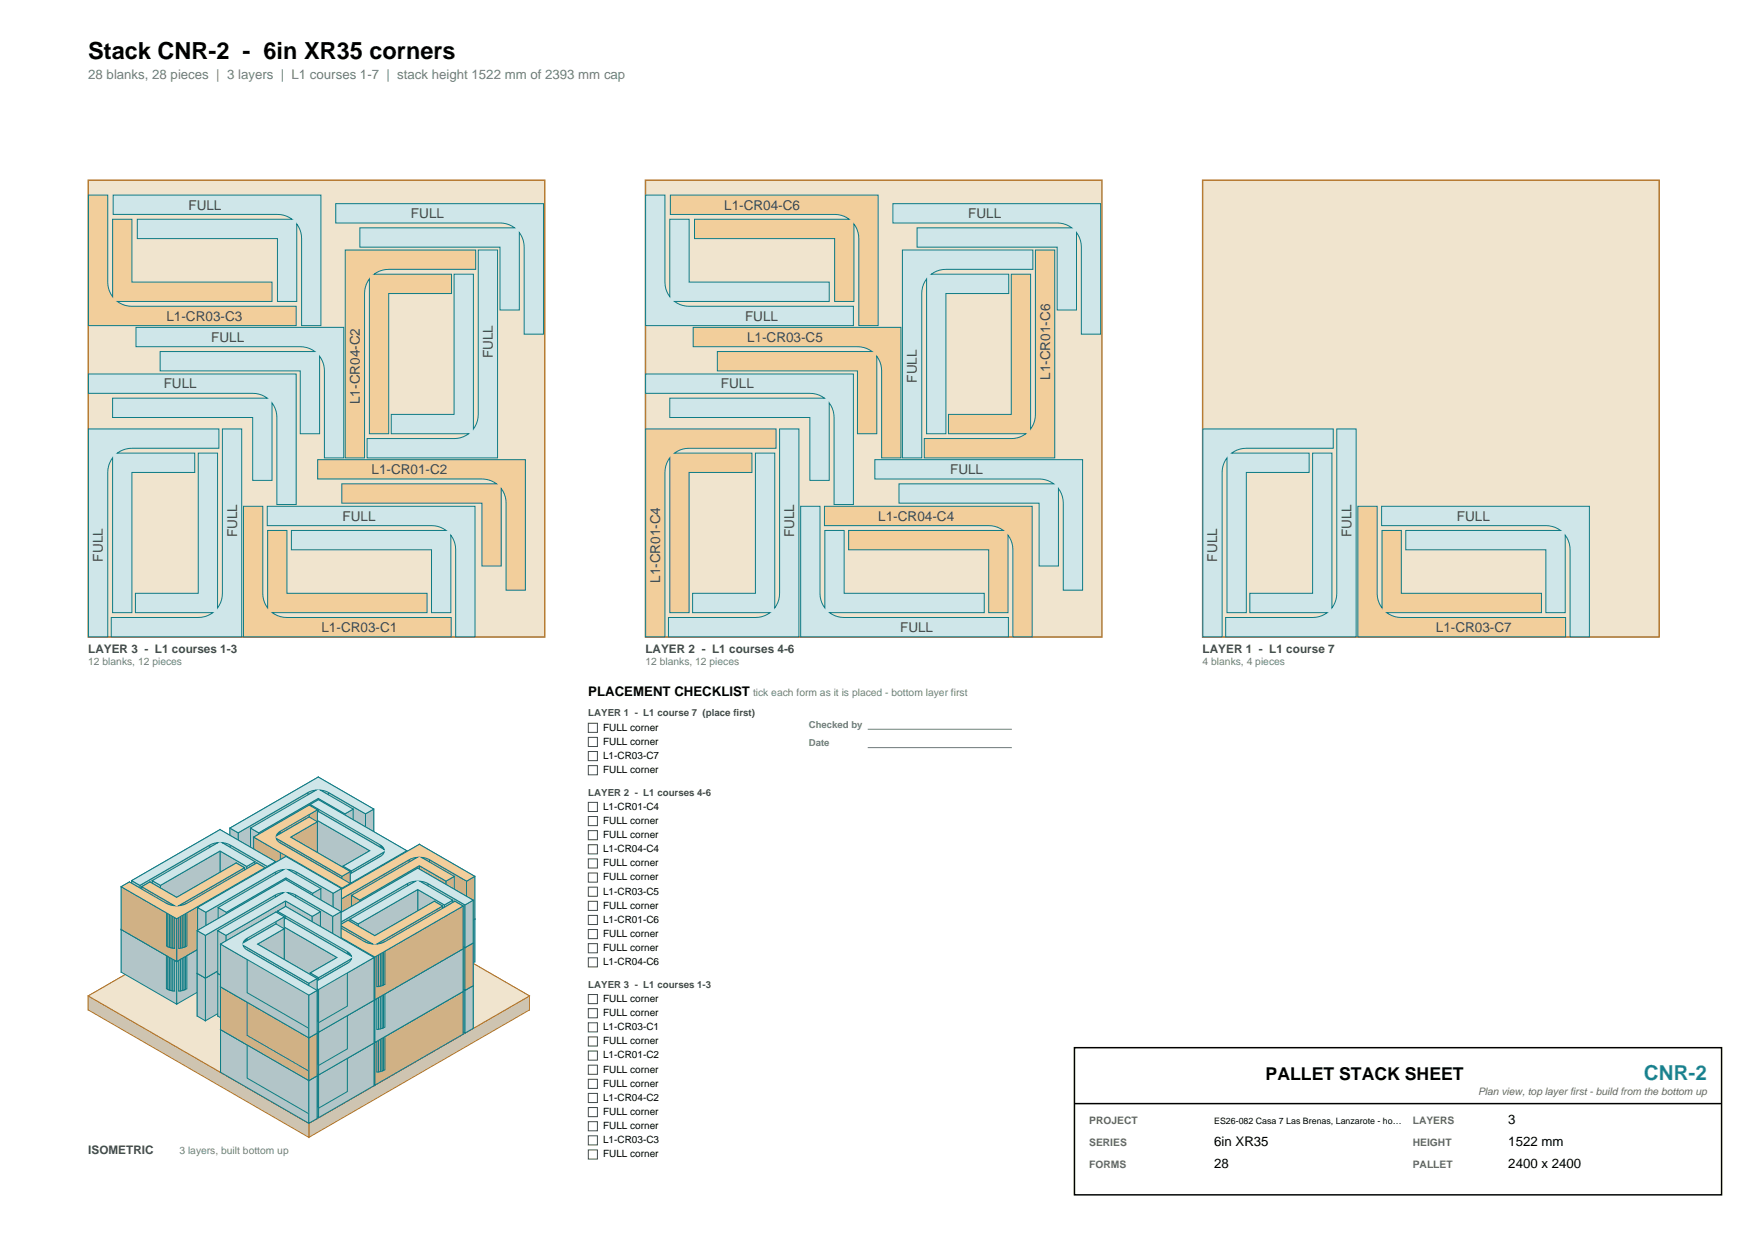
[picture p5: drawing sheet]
<svg xmlns="http://www.w3.org/2000/svg" width="420mm" height="297mm" viewBox="0 0 420 297" stroke-linecap="round" stroke-linejoin="round" font-family="sans-serif">
<defs><g id="words">
<text font-size="5.6" x="21.2" y="14.1">Stack CNR-2 - 6in XR35 corners</text>
<text font-size="4.9" fill="#1976d2" x="394.3" y="258.9">CNR-2</text>
<text font-size="4.2" x="303.6" y="258.9">PALLET STACK SHEET</text>
<text font-size="3.2" fill="#6b7c81" x="21.2" y="19.1">28 blanks, 28 pieces | 3 layers | L1 courses 1-7 | stack height 1522 mm of 2393 mm cap</text>
<g font-size="3.2" fill="#3d4c50">
<text x="45.2" y="50.2">FULL</text>
<text x="98.6" y="52.3">FULL</text>
<text x="173.7" y="50.2">L1-CR04-C6</text>
<text x="232.2" y="52.3">FULL</text>
<text x="39.9" y="76.9">L1-CR03-C3</text>
<text x="178.7" y="76.9">FULL</text>
<text x="50.7" y="81.9">FULL</text>
<text x="179.2" y="81.9">L1-CR03-C5</text>
<text x="118.2" y="85.9" transform="rotate(-90 118.2 85.9)">FULL</text>
<text x="39.3" y="93.1">FULL</text>
<text x="172.9" y="93.1">FULL</text>
<text x="219.9" y="91.7" transform="rotate(-90 219.9 91.7)">FULL</text>
<text x="251.9" y="91.1" transform="rotate(-90 251.9 91.1)">L1-CR01-C6</text>
<text x="86.3" y="96.9" transform="rotate(-90 86.3 96.9)">L1-CR04-C2</text>
<text x="89.1" y="113.7">L1-CR01-C2</text>
<text x="227.9" y="113.7">FULL</text>
<text x="82.2" y="124.8">FULL</text>
<text x="210.7" y="124.8">L1-CR04-C4</text>
<text x="349.5" y="124.8">FULL</text>
<text x="56.8" y="128.8" transform="rotate(-90 56.8 128.8)">FULL</text>
<text x="190.5" y="128.8" transform="rotate(-90 190.5 128.8)">FULL</text>
<text x="324.1" y="128.8" transform="rotate(-90 324.1 128.8)">FULL</text>
<text x="24.7" y="134.6" transform="rotate(-90 24.7 134.6)">FULL</text>
<text x="292" y="134.6" transform="rotate(-90 292 134.6)">FULL</text>
<text x="158.3" y="139.7" transform="rotate(-90 158.3 139.7)">L1-CR01-C4</text>
<text x="77.1" y="151.5">L1-CR03-C1</text>
<text x="215.9" y="151.5">FULL</text>
<text x="344.4" y="151.5">L1-CR03-C7</text>
</g>
<g font-size="3.2">
<text x="141.1" y="166.8">PLACEMENT CHECKLIST</text>
<text x="361.8" y="269.5">3</text>
<text x="291.2" y="274.8">6in XR35</text>
<text x="361.8" y="274.8">1522 mm</text>
<text x="291.2" y="280.1">28</text>
<text x="361.8" y="280.1">2400 x 2400</text>
</g>
<g font-size="2.8" fill="#3d4c50">
<text x="21.2" y="156.6">LAYER 3 - L1 courses 1-3</text>
<text x="154.8" y="156.6">LAYER 2 - L1 courses 4-6</text>
<text x="288.5" y="156.6">LAYER 1 - L1 course 7</text>
<text x="21.2" y="276.5">ISOMETRIC</text>
</g>
<g font-size="2.5" fill="#6b7c81">
<text x="21.2" y="159.4">12 blanks, 12 pieces</text>
<text x="154.8" y="159.4">12 blanks, 12 pieces</text>
<text x="288.5" y="159.4">4 blanks, 4 pieces</text>
<text x="180.6" y="166.8">tick each form as it is placed - bottom layer first</text>
<text x="43" y="276.5">3 layers, built bottom up</text>
</g>
<g font-size="2.5" fill="#666">
<text x="354.5" y="262.4">Plan view, top layer first - build from the bottom up</text>
<text x="261.3" y="269.5">PROJECT</text>
<text x="338.9" y="269.5">LAYERS</text>
<text x="261.3" y="274.8">SERIES</text>
<text x="338.9" y="274.8">HEIGHT</text>
<text x="261.3" y="280.1">FORMS</text>
<text x="338.9" y="280.1">PALLET</text>
</g>
<g font-size="2.4">
<text x="144.6" y="175.1">FULL corner</text>
<text x="144.6" y="178.5">FULL corner</text>
<text x="144.6" y="181.9">L1-CR03-C7</text>
<text x="144.6" y="185.3">FULL corner</text>
<text x="144.6" y="194.1">L1-CR01-C4</text>
<text x="144.6" y="197.5">FULL corner</text>
<text x="144.6" y="200.9">FULL corner</text>
<text x="144.6" y="204.3">L1-CR04-C4</text>
<text x="144.6" y="207.6">FULL corner</text>
<text x="144.6" y="211">FULL corner</text>
<text x="144.6" y="214.4">L1-CR03-C5</text>
<text x="144.6" y="217.8">FULL corner</text>
<text x="144.6" y="221.2">L1-CR01-C6</text>
<text x="144.6" y="224.6">FULL corner</text>
<text x="144.6" y="228">FULL corner</text>
<text x="144.6" y="231.4">L1-CR04-C6</text>
<text x="144.6" y="240.2">FULL corner</text>
<text x="144.6" y="243.5">FULL corner</text>
<text x="144.6" y="246.9">L1-CR03-C1</text>
<text x="144.6" y="250.3">FULL corner</text>
<text x="144.6" y="253.7">L1-CR01-C2</text>
<text x="144.6" y="257.1">FULL corner</text>
<text x="144.6" y="260.5">FULL corner</text>
<text x="144.6" y="263.9">L1-CR04-C2</text>
<text x="144.6" y="267.3">FULL corner</text>
<text x="144.6" y="270.6">FULL corner</text>
<text x="144.6" y="274">L1-CR03-C3</text>
<text x="144.6" y="277.4">FULL corner</text>
</g>
<g font-size="2.3" fill="#3d4c50">
<text x="141.1" y="171.7">LAYER 1 - L1 course 7 (place first)</text>
<text x="141.1" y="190.7">LAYER 2 - L1 courses 4-6</text>
<text x="141.1" y="236.8">LAYER 3 - L1 courses 1-3</text>
</g>
<g font-size="2.3" fill="#6b7c81">
<text x="194" y="174.5">Checked by</text>
<text x="194" y="178.9">Date</text>
</g>
<text font-size="2.1" x="291.2" y="269.5">ES26-082 Casa 7 Las Brenas, Lanzarote - ho…</text>
</g></defs>
<path d="M21.2 43.2h109.5v109.5h-109.5z" fill-rule="evenodd" fill="#f0e4ce" stroke="#b4762b" stroke-width=".35"/>
<g fill="#cfe6e9" stroke="#0e7c86" stroke-width=".24">
<path d="M21.2 102.8h31.3v4.7h-20.9a5.7 5.7 0 0 0-3.5 1.1h18.6v4.7h-15.1v33.6h-4.6v-37.1a5.7 5.7 0 0 0-1.2 3.4v39.5h-4.6z" fill-rule="evenodd"/>
<path d="M47.5 108.6h4.7v37.1a5.7 5.7 0 0 0 1.1-3.4v-39.5h4.7v49.9h-31.3v-4.7h20.9a5.7 5.7 0 0 0 3.4-1.1h-18.5v-4.7h15z" fill-rule="evenodd"/>
</g>
<path d="M58.4 121.4h4.6v20.9a5.7 5.7 0 0 0 1.2 3.4v-18.5h4.6v15h33.6v4.7h-37.1a5.7 5.7 0 0 0 3.5 1.1h39.4v4.7h-49.8z" fill-rule="evenodd" fill="#f2ce9b" stroke="#0e7c86" stroke-width=".24"/>
<path d="M64.1 121.4h49.8v31.3h-4.6v-20.9a5.7 5.7 0 0 0-1.2-3.5v18.6h-4.6v-15.1h-33.6v-4.6h37.1a5.7 5.7 0 0 0-3.5-1.2h-39.4z" fill-rule="evenodd" fill="#cfe6e9" stroke="#0e7c86" stroke-width=".24"/>
<path d="M76.2 110.2h49.8v31.3h-4.6v-20.9a5.7 5.7 0 0 0-1.2-3.5v18.6h-4.6v-15.1h-33.6v-4.6h37.1a5.7 5.7 0 0 0-3.5-1.2h-39.4z" fill-rule="evenodd" fill="#f2ce9b" stroke="#0e7c86" stroke-width=".24"/>
<g fill="#cfe6e9" stroke="#0e7c86" stroke-width=".24">
<path d="M21.2 89.7h49.8v31.2h-4.6v-20.8a5.7 5.7 0 0 0-1.1-3.5v18.5h-4.7v-15h-33.6v-4.7h37.1a5.7 5.7 0 0 0-3.4-1.1h-39.5z" fill-rule="evenodd"/>
<path d="M32.6 78.5h49.9v31.3h-4.7v-20.9a5.7 5.7 0 0 0-1.1-3.5v18.6h-4.7v-15.1h-33.6v-4.6h37.1a5.7 5.7 0 0 0-3.4-1.2h-39.5z" fill-rule="evenodd"/>
</g>
<path d="M82.8 59.9h31.3v4.7h-20.9a5.7 5.7 0 0 0-3.5 1.1h18.6v4.7h-15.1v33.6h-4.6v-37.1a5.7 5.7 0 0 0-1.2 3.4v39.5h-4.6z" fill-rule="evenodd" fill="#f2ce9b" stroke="#0e7c86" stroke-width=".24"/>
<g fill="#cfe6e9" stroke="#0e7c86" stroke-width=".24">
<path d="M114.7 59.9h4.6v49.9h-31.2v-4.7h20.8a5.7 5.7 0 0 0 3.5-1.1h-18.6v-4.7h15.1v-33.6h4.7v37.1a5.7 5.7 0 0 0 1.1-3.4z" fill-rule="evenodd"/>
<path d="M80.5 48.8h49.9v31.3h-4.7v-20.9a5.7 5.7 0 0 0-1.1-3.4v18.5h-4.7v-15.1h-33.6v-4.6h37.1a5.7 5.7 0 0 0-3.4-1.1h-39.5z" fill-rule="evenodd"/>
</g>
<path d="M21.2 46.8h4.6v20.9a5.7 5.7 0 0 0 1.2 3.4v-18.5h4.6v15h33.7v4.7h-37.2a5.7 5.7 0 0 0 3.5 1.1h39.4v4.7h-49.8z" fill-rule="evenodd" fill="#f2ce9b" stroke="#0e7c86" stroke-width=".24"/>
<path d="M27.1 46.8h49.9v31.3h-4.7v-20.9a5.7 5.7 0 0 0-1.1-3.5v18.6h-4.7v-15.1h-33.6v-4.6h37.1a5.7 5.7 0 0 0-3.4-1.2h-39.5z" fill-rule="evenodd" fill="#cfe6e9" stroke="#0e7c86" stroke-width=".24"/>
<path d="M154.8 43.2h109.5v109.5h-109.5z" fill-rule="evenodd" fill="#f0e4ce" stroke="#b4762b" stroke-width=".35"/>
<path d="M154.9 102.8h31.3v4.7h-20.9a5.7 5.7 0 0 0-3.5 1.1h18.6v4.7h-15.1v33.6h-4.6v-37.1a5.7 5.7 0 0 0-1.2 3.4v39.5h-4.6z" fill-rule="evenodd" fill="#f2ce9b" stroke="#0e7c86" stroke-width=".24"/>
<g fill="#cfe6e9" stroke="#0e7c86" stroke-width=".24">
<path d="M181.2 108.6h4.6v37.1a5.7 5.7 0 0 0 1.2-3.4v-39.5h4.6v49.9h-31.3v-4.7h20.9a5.7 5.7 0 0 0 3.5-1.1h-18.6v-4.7h15.1z" fill-rule="evenodd"/>
<path d="M192 121.4h4.7v20.9a5.7 5.7 0 0 0 1.1 3.4v-18.5h4.7v15h33.6v4.7h-37.1a5.7 5.7 0 0 0 3.4 1.1h39.5v4.7h-49.9z" fill-rule="evenodd"/>
</g>
<path d="M197.8 121.4h49.8v31.3h-4.7v-20.9a5.7 5.7 0 0 0-1.1-3.5v18.6h-4.6v-15.1h-33.7v-4.6h37.1a5.7 5.7 0 0 0-3.4-1.2h-39.4z" fill-rule="evenodd" fill="#f2ce9b" stroke="#0e7c86" stroke-width=".24"/>
<g fill="#cfe6e9" stroke="#0e7c86" stroke-width=".24">
<path d="M209.8 110.2h49.9v31.3h-4.7v-20.9a5.7 5.7 0 0 0-1.1-3.5v18.6h-4.7v-15.1h-33.6v-4.6h37.1a5.7 5.7 0 0 0-3.4-1.2h-39.5z" fill-rule="evenodd"/>
<path d="M154.9 89.7h49.8v31.2h-4.6v-20.8a5.7 5.7 0 0 0-1.2-3.5v18.5h-4.6v-15h-33.6v-4.7h37.1a5.7 5.7 0 0 0-3.5-1.1h-39.4z" fill-rule="evenodd"/>
</g>
<path d="M166.3 78.5h49.8v31.3h-4.6v-20.9a5.7 5.7 0 0 0-1.2-3.5v18.6h-4.6v-15.1h-33.6v-4.6h37.1a5.7 5.7 0 0 0-3.5-1.2h-39.4z" fill-rule="evenodd" fill="#f2ce9b" stroke="#0e7c86" stroke-width=".24"/>
<path d="M216.5 59.9h31.2v4.7h-20.8a5.7 5.7 0 0 0-3.5 1.1h18.6v4.7h-15.1v33.6h-4.6v-37.1a5.7 5.7 0 0 0-1.2 3.4v39.5h-4.6z" fill-rule="evenodd" fill="#cfe6e9" stroke="#0e7c86" stroke-width=".24"/>
<path d="M242.6 65.7h4.6v37.1a5.7 5.7 0 0 0 1.2-3.4v-39.5h4.6v49.9h-31.3v-4.7h20.9a5.7 5.7 0 0 0 3.5-1.1h-18.6v-4.7h15.1z" fill-rule="evenodd" fill="#f2ce9b" stroke="#0e7c86" stroke-width=".24"/>
<g fill="#cfe6e9" stroke="#0e7c86" stroke-width=".24">
<path d="M214.2 48.8h49.8v31.3h-4.6v-20.9a5.7 5.7 0 0 0-1.2-3.4v18.5h-4.6v-15.1h-33.6v-4.6h37.1a5.7 5.7 0 0 0-3.5-1.1h-39.4z" fill-rule="evenodd"/>
<path d="M154.9 46.8h4.6v20.9a5.7 5.7 0 0 0 1.2 3.4v-18.5h4.6v15h33.6v4.7h-37.1a5.7 5.7 0 0 0 3.5 1.1h39.4v4.7h-49.8z" fill-rule="evenodd"/>
</g>
<path d="M160.8 46.8h49.8v31.3h-4.6v-20.9a5.7 5.7 0 0 0-1.2-3.5v18.6h-4.6v-15.1h-33.6v-4.6h37.1a5.7 5.7 0 0 0-3.5-1.2h-39.4z" fill-rule="evenodd" fill="#f2ce9b" stroke="#0e7c86" stroke-width=".24"/>
<path d="M288.5 43.2h109.5v109.5h-109.5z" fill-rule="evenodd" fill="#f0e4ce" stroke="#b4762b" stroke-width=".35"/>
<g fill="#cfe6e9" stroke="#0e7c86" stroke-width=".24">
<path d="M288.5 102.8h31.3v4.7h-20.9a5.7 5.7 0 0 0-3.5 1.1h18.6v4.7h-15.1v33.6h-4.6v-37.1a5.7 5.7 0 0 0-1.2 3.4v39.5h-4.6z" fill-rule="evenodd"/>
<path d="M314.8 108.6h4.7v37.1a5.7 5.7 0 0 0 1.1-3.4v-39.5h4.7v49.9h-31.3v-4.7h20.9a5.7 5.7 0 0 0 3.4-1.1h-18.5v-4.7h15z" fill-rule="evenodd"/>
</g>
<path d="M325.7 121.4h4.6v20.9a5.7 5.7 0 0 0 1.2 3.4v-18.5h4.6v15h33.6v4.7h-37.1a5.7 5.7 0 0 0 3.5 1.1h39.4v4.7h-49.8z" fill-rule="evenodd" fill="#f2ce9b" stroke="#0e7c86" stroke-width=".24"/>
<path d="M331.4 121.4h49.8v31.3h-4.6v-20.9a5.7 5.7 0 0 0-1.2-3.5v18.6h-4.6v-15.1h-33.6v-4.6h37.1a5.7 5.7 0 0 0-3.5-1.2h-39.4z" fill-rule="evenodd" fill="#cfe6e9" stroke="#0e7c86" stroke-width=".24"/>
<g fill="#cec4b1" stroke="#b4762b" stroke-width=".24">
<path d="M74.1 208.2l52.9 30.5v3.4l-52.9-30.6z" fill-rule="evenodd"/>
<path d="M21.2 238.7l52.9-30.5v3.3l-52.9 30.6z" fill-rule="evenodd"/>
<path d="M74.1 269.3l52.9-30.6v3.4l-52.9 30.5z" fill-rule="evenodd"/>
<path d="M21.2 238.7l52.9 30.6v3.3l-52.9-30.5z" fill-rule="evenodd"/>
</g>
<path d="M21.2 238.7l52.9-30.5 52.9 30.5-52.9 30.6z" fill-rule="evenodd" fill="#f0e4ce" stroke="#b4762b" stroke-width=".24"/>
<g fill="#b2c5c8" stroke="#0e7c86" stroke-width=".24">
<path d="M99.3 231.8l.4-.1v10.2l-.4 .1z" fill-rule="evenodd"/>
<path d="M100.7 231.7l.4 .1v10.2l-.4-.1z" fill-rule="evenodd"/>
<path d="M98.9 231.8h.4v10.2l-.4 .1z" fill-rule="evenodd"/>
<path d="M101.1 231.8h.4v10.3l-.4-.1z" fill-rule="evenodd"/>
<path d="M98.5 232l.4-.2v10.3l-.4 .1z" fill-rule="evenodd"/>
<path d="M101.5 231.8l.4 .2v10.2l-.4-.1z" fill-rule="evenodd"/>
<path d="M98.1 232.1l.4-.1v10.2l-.4 .1z" fill-rule="evenodd"/>
<path d="M101.9 232l.4 .1v10.2l-.4-.1z" fill-rule="evenodd"/>
<path d="M97.8 232.3l.3-.2v10.2l-.3 .2z" fill-rule="evenodd"/>
<path d="M102.3 232.1l.3 .2v10.2l-.3-.2z" fill-rule="evenodd"/>
<path d="M100.2 228.6l13.3 7.7v10.2l-13.3-7.7z" fill-rule="evenodd"/>
<path d="M100.7 231.7l7.9 4.6v10.2l-7.9-4.6z" fill-rule="evenodd"/>
<path d="M79 240.8l21.2-12.2v10.2l-21.2 12.3z" fill-rule="evenodd"/>
<path d="M102.6 232.3l8.9 5.1v10.2l-8.9-5.1z" fill-rule="evenodd"/>
<path d="M100.2 233.7l6.4 3.7v10.2l-6.4-3.7z" fill-rule="evenodd"/>
<path d="M83.9 240.8l15.8-9.1v10.2l-15.8 9.2z" fill-rule="evenodd"/>
<path d="M106.6 237.4l2-1.1v10.2l-2 1.1z" fill-rule="evenodd"/>
<path d="M111.5 237.4l2-1.1v10.2l-2 1.1z" fill-rule="evenodd"/>
<path d="M81 242l16.8-9.7v10.2l-16.8 9.7z" fill-rule="evenodd"/>
<path d="M85.9 242l14.3-8.3v10.2l-14.3 8.3z" fill-rule="evenodd"/>
<path d="M83.9 240.8l2 1.2v10.2l-2-1.1z" fill-rule="evenodd"/>
<path d="M79 240.8l2 1.2v10.2l-2-1.1z" fill-rule="evenodd"/>
</g>
<path d="M79 240.8l21.2-12.2 13.3 7.7-2 1.1-8.9-5.1-1.9-.6 7.9 4.6-2 1.1-6.4-3.7-14.3 8.3-2-1.2 15.8-9.1-.4 .1-1.5 .5-16.8 9.7z" fill-rule="evenodd" fill="#cfe6e9" stroke="#0e7c86" stroke-width=".24"/>
<g fill="#d0b185" stroke="#0e7c86" stroke-width=".24">
<path d="M104.2 236.5l1.9 1.2v10.2l-1.9-1.1z" fill-rule="evenodd"/>
<path d="M109.1 236.5l2 1.2v10.2l-2-1.1z" fill-rule="evenodd"/>
<path d="M89.9 244.8l14.3-8.3v10.3l-14.3 8.2z" fill-rule="evenodd"/>
<path d="M92.3 246.2l16.8-9.7v10.3l-16.8 9.6z" fill-rule="evenodd"/>
<path d="M81.5 242.2l2-1.1v10.2l-2 1.2z" fill-rule="evenodd"/>
<path d="M76.6 242.2l2-1.1v10.2l-2 1.2z" fill-rule="evenodd"/>
<path d="M90.4 246.8l15.7-9.1v10.2l-15.7 9.1z" fill-rule="evenodd"/>
<path d="M83.5 241.1l6.4 3.7v10.2l-6.4-3.7z" fill-rule="evenodd"/>
<path d="M78.6 241.1l8.8 5.1v10.2l-8.8-5.1z" fill-rule="evenodd"/>
<path d="M89.9 249.9l21.2-12.2v10.2l-21.2 12.2z" fill-rule="evenodd"/>
<path d="M81.5 242.2l7.9 4.6v10.2l-7.9-4.5z" fill-rule="evenodd"/>
<path d="M76.6 242.2l13.3 7.7v10.2l-13.3-7.6z" fill-rule="evenodd"/>
<path d="M87.4 246.2l.4 .2v10.2l-.4-.2z" fill-rule="evenodd"/>
<path d="M92 246.4l.3-.2v10.2l-.3 .2z" fill-rule="evenodd"/>
<path d="M87.8 246.4l.4 .1v10.3l-.4-.2z" fill-rule="evenodd"/>
<path d="M91.6 246.5l.4-.1v10.2l-.4 .2z" fill-rule="evenodd"/>
<path d="M88.2 246.5l.4 .1v10.3l-.4-.1z" fill-rule="evenodd"/>
<path d="M91.2 246.6l.4-.1v10.3l-.4 .1z" fill-rule="evenodd"/>
<path d="M88.6 246.6l.4 .1v10.3l-.4-.1z" fill-rule="evenodd"/>
<path d="M90.8 246.7l.4-.1v10.3l-.4 .1z" fill-rule="evenodd"/>
<path d="M89 246.7l.4 .1v10.2h-.4z" fill-rule="evenodd"/>
<path d="M90.4 246.8l.4-.1v10.3h-.4z" fill-rule="evenodd"/>
</g>
<path d="M76.6 242.2l2-1.1 8.8 5.1 2 .6-7.9-4.6 2-1.1 6.4 3.7 14.3-8.3 1.9 1.2-15.7 9.1 .4-.1 1.5-.5 16.8-9.7 2 1.2-21.2 12.2z" fill-rule="evenodd" fill="#f2ce9b" stroke="#0e7c86" stroke-width=".24"/>
<g fill="#b2c5c8" stroke="#0e7c86" stroke-width=".24">
<path d="M66.6 238.9l1.9-1.1v10.2l-1.9 1.1z" fill-rule="evenodd"/>
<path d="M66.6 241.8l1.9-1.2v10.3l-1.9 1.1z" fill-rule="evenodd"/>
<path d="M66.6 238.9l16.7 9.7v10.2l-16.7-9.7z" fill-rule="evenodd"/>
<path d="M68.5 237.8l21.2 12.2v10.2l-21.2-12.2z" fill-rule="evenodd"/>
<path d="M68.5 240.6l15.8 9.1v10.3l-15.8-9.1z" fill-rule="evenodd"/>
<path d="M66.6 241.8l14.2 8.2v10.2l-14.2-8.2z" fill-rule="evenodd"/>
<path d="M83.3 248.6l.3 .2v10.2l-.3-.2z" fill-rule="evenodd"/>
<path d="M83.6 248.8l.3 .2v10.2l-.3-.2z" fill-rule="evenodd"/>
<path d="M83.9 249l.2 .2v10.3l-.2-.3z" fill-rule="evenodd"/>
<path d="M84.1 249.2l.1 .3v10.2l-.1-.2z" fill-rule="evenodd"/>
<path d="M84.2 249.5l.1 10.5z" fill-rule="evenodd"/>
<path d="M84.3 250.3l-.1 10.5z" fill-rule="evenodd"/>
<path d="M84.2 250.5v10.3l-.1 .2v-10.2z" fill-rule="evenodd"/>
<path d="M84.1 250.8v10.2l-.2 .2v-10.2z" fill-rule="evenodd"/>
<path d="M83.6 251.2l.3-.2v10.2l-.3 .3z" fill-rule="evenodd"/>
<path d="M83.3 251.4l.3-.2v10.3l-.3 .2z" fill-rule="evenodd"/>
<path d="M74.4 253.7l6.4-3.7v10.2l-6.4 3.7z" fill-rule="evenodd"/>
<path d="M76.4 254.8l7.9-4.5v10.2l-7.9 4.6z" fill-rule="evenodd"/>
<path d="M76.4 257.7l13.3-7.7v10.2l-13.3 7.7z" fill-rule="evenodd"/>
<path d="M74.4 256.5l8.9-5.1v10.3l-8.9 5.1z" fill-rule="evenodd"/>
<path d="M74.4 253.7l2 1.1v10.3l-2-1.2z" fill-rule="evenodd"/>
<path d="M74.4 256.5l2 1.2v10.2l-2-1.1z" fill-rule="evenodd"/>
</g>
<path d="M66.6 238.9l1.9-1.1 21.2 12.2-13.3 7.7-2-1.2 8.9-5.1 .6-.4 .4-.7-7.9 4.5-2-1.1 6.4-3.7-14.2-8.2 1.9-1.2 15.8 9.1-.1-.2-.9-.9z" fill-rule="evenodd" fill="#cfe6e9" stroke="#0e7c86" stroke-width=".24"/>
<g fill="#b2c5c8" stroke="#0e7c86" stroke-width=".24">
<path d="M66.2 239.1l2 1.1v10.3l-2-1.1z" fill-rule="evenodd"/>
<path d="M66.2 242l2 1.1v10.2l-2-1.1z" fill-rule="evenodd"/>
<path d="M59.3 245.4l8.9-5.2v10.3l-8.9 5.1z" fill-rule="evenodd"/>
<path d="M52.9 246.8l13.3-7.7v10.3l-13.3 7.6z" fill-rule="evenodd"/>
<path d="M58.3 246.5l7.9-4.5v10.2l-7.9 4.6z" fill-rule="evenodd"/>
<path d="M61.8 246.8l6.4-3.7v10.2l-6.4 3.7z" fill-rule="evenodd"/>
<path d="M59 245.6l.3-.2v10.2l-.3 .2z" fill-rule="evenodd"/>
<path d="M58.7 245.8l.3-.2v10.2l-.3 .2z" fill-rule="evenodd"/>
<path d="M58.7 245.8v10.2l-.2 .3v-10.3z" fill-rule="evenodd"/>
<path d="M58.5 246v10.3l-.1 .2v-10.2z" fill-rule="evenodd"/>
<path d="M58.4 246.3l-.1 10.5z" fill-rule="evenodd"/>
<path d="M58.3 247.1l.1 10.4z" fill-rule="evenodd"/>
<path d="M58.4 247.3l.1 .3v10.2l-.1-.3z" fill-rule="evenodd"/>
<path d="M58.5 247.6l.2 .2v10.2l-.2-.2z" fill-rule="evenodd"/>
<path d="M58.7 247.8l.3 .2v10.2l-.3-.2z" fill-rule="evenodd"/>
<path d="M59 248l.3 .2v10.2l-.3-.2z" fill-rule="evenodd"/>
<path d="M61.8 246.8l14.3 8.2v10.3l-14.3-8.3z" fill-rule="evenodd"/>
<path d="M58.3 247.1l15.8 9.1v10.2l-15.8-9.1z" fill-rule="evenodd"/>
<path d="M52.9 246.8l21.2 12.2v10.3l-21.2-12.3z" fill-rule="evenodd"/>
<path d="M59.3 248.2l16.8 9.7v10.2l-16.8-9.7z" fill-rule="evenodd"/>
<path d="M74.1 256.2l2-1.2v10.3l-2 1.1z" fill-rule="evenodd"/>
<path d="M74.1 259l2-1.1v10.2l-2 1.2z" fill-rule="evenodd"/>
</g>
<path d="M52.9 246.8l13.3-7.7 2 1.1-8.9 5.2-.6 .4-.4 .7 7.9-4.5 2 1.1-6.4 3.7 14.3 8.2-2 1.2-15.8-9.1 .1 .2 .9 .9 16.8 9.7-2 1.1z" fill-rule="evenodd" fill="#cfe6e9" stroke="#0e7c86" stroke-width=".24"/>
<g fill="#b2c5c8" stroke="#0e7c86" stroke-width=".24">
<path d="M75.4 199.7l.5-.1v10.3h-.5z" fill-rule="evenodd"/>
<path d="M76.8 199.6l.4 .1v10.2h-.4z" fill-rule="evenodd"/>
<path d="M75 199.8l.4-.1v10.2l-.4 .1z" fill-rule="evenodd"/>
<path d="M77.2 199.7l.5 .1v10.2l-.5-.1z" fill-rule="evenodd"/>
<path d="M74.6 199.9l.4-.1v10.2l-.4 .1z" fill-rule="evenodd"/>
<path d="M77.7 199.8l.4 .1v10.2l-.4-.1z" fill-rule="evenodd"/>
<path d="M74.2 200l.4-.1v10.2l-.4 .2z" fill-rule="evenodd"/>
<path d="M78.1 199.9l.4 .1v10.3l-.4-.2z" fill-rule="evenodd"/>
<path d="M73.9 200.2l.3-.2v10.3l-.3 .1z" fill-rule="evenodd"/>
<path d="M78.5 200l.3 .2v10.2l-.3-.1z" fill-rule="evenodd"/>
<path d="M76.3 196.5l13.3 7.7v10.2l-13.3-7.7z" fill-rule="evenodd"/>
<path d="M76.8 199.6l7.9 4.6v10.2l-7.9-4.5z" fill-rule="evenodd"/>
<path d="M55.2 208.7l21.1-12.2v10.2l-21.1 12.3z" fill-rule="evenodd"/>
<path d="M78.8 200.2l8.9 5.1v10.3l-8.9-5.2z" fill-rule="evenodd"/>
<path d="M76.3 201.6l6.4 3.7v10.3l-6.4-3.7z" fill-rule="evenodd"/>
<path d="M60.1 208.7l15.8-9.1v10.3l-15.8 9.1z" fill-rule="evenodd"/>
<path d="M82.7 205.3l2-1.1v10.2l-2 1.2z" fill-rule="evenodd"/>
<path d="M87.7 205.3l1.9-1.1v10.2l-1.9 1.2z" fill-rule="evenodd"/>
<path d="M57.1 209.9l16.8-9.7v10.2l-16.8 9.7z" fill-rule="evenodd"/>
<path d="M62.1 209.9l14.2-8.3v10.3l-14.2 8.2z" fill-rule="evenodd"/>
<path d="M60.1 208.7l2 1.2v10.2l-2-1.1z" fill-rule="evenodd"/>
<path d="M55.2 208.7l1.9 1.2v10.2l-1.9-1.1z" fill-rule="evenodd"/>
</g>
<path d="M55.2 208.7l21.1-12.2 13.3 7.7-1.9 1.1-8.9-5.1-2-.6 7.9 4.6-2 1.1-6.4-3.7-14.2 8.3-2-1.2 15.8-9.1-.5 .1-1.5 .5-16.8 9.7z" fill-rule="evenodd" fill="#cfe6e9" stroke="#0e7c86" stroke-width=".24"/>
<g fill="#d0b185" stroke="#0e7c86" stroke-width=".24">
<path d="M74.4 203.1l2-1.2v10.3l-2 1.1z" fill-rule="evenodd"/>
<path d="M74.4 205.9l2-1.1v10.2l-2 1.2z" fill-rule="evenodd"/>
<path d="M74.4 203.1l16.8 9.7v10.2l-16.8-9.7z" fill-rule="evenodd"/>
<path d="M76.4 201.9l21.2 12.3v10.2l-21.2-12.2z" fill-rule="evenodd"/>
<path d="M76.4 204.8l15.8 9.1v10.2l-15.8-9.1z" fill-rule="evenodd"/>
<path d="M74.4 205.9l14.3 8.3v10.2l-14.3-8.2z" fill-rule="evenodd"/>
<path d="M91.2 212.8l.3 .2v10.2l-.3-.2z" fill-rule="evenodd"/>
<path d="M91.5 213l.2 .2v10.2l-.2-.2z" fill-rule="evenodd"/>
<path d="M91.7 213.2l.2 .2v10.2l-.2-.2z" fill-rule="evenodd"/>
<path d="M91.9 213.4l.2 .3v10.2l-.2-.3z" fill-rule="evenodd"/>
<path d="M92.1 213.7l.1 10.4z" fill-rule="evenodd"/>
<path d="M92.2 214.5l-.1 10.4z" fill-rule="evenodd"/>
<path d="M92.1 214.7v10.2l-.2 .3v-10.3z" fill-rule="evenodd"/>
<path d="M91.9 214.9v10.3l-.2 .2v-10.2z" fill-rule="evenodd"/>
<path d="M91.5 215.4l.2-.2v10.2l-.2 .2z" fill-rule="evenodd"/>
<path d="M91.2 215.6l.3-.2v10.2l-.3 .2z" fill-rule="evenodd"/>
<path d="M82.3 217.9l6.4-3.7v10.2l-6.4 3.7z" fill-rule="evenodd"/>
<path d="M84.3 219l7.9-4.5v10.2l-7.9 4.5z" fill-rule="evenodd"/>
<path d="M84.3 221.9l13.3-7.7v10.2l-13.3 7.7z" fill-rule="evenodd"/>
<path d="M82.3 220.7l8.9-5.1v10.2l-8.9 5.2z" fill-rule="evenodd"/>
<path d="M82.3 217.9l2 1.1v10.2l-2-1.1z" fill-rule="evenodd"/>
<path d="M82.3 220.7l2 1.2v10.2l-2-1.1z" fill-rule="evenodd"/>
</g>
<path d="M74.4 203.1l2-1.2 21.2 12.3-13.3 7.7-2-1.2 8.9-5.1 .5-.4 .5-.7-7.9 4.5-2-1.1 6.4-3.7-14.3-8.3 2-1.1 15.8 9.1-.1-.2-.9-.9z" fill-rule="evenodd" fill="#f2ce9b" stroke="#0e7c86" stroke-width=".24"/>
<g fill="#b2c5c8" stroke="#0e7c86" stroke-width=".24">
<path d="M74.2 203.2l1.9 1.2v10.2l-1.9-1.1z" fill-rule="evenodd"/>
<path d="M74.2 206.1l1.9 1.1v10.2l-1.9-1.1z" fill-rule="evenodd"/>
<path d="M67.2 209.5l8.9-5.1v10.2l-8.9 5.1z" fill-rule="evenodd"/>
<path d="M60.9 210.9l13.3-7.7v10.3l-13.3 7.6z" fill-rule="evenodd"/>
<path d="M66.3 210.6l7.9-4.5v10.2l-7.9 4.6z" fill-rule="evenodd"/>
<path d="M69.7 210.9l6.4-3.7v10.2l-6.4 3.7z" fill-rule="evenodd"/>
<path d="M66.9 209.7l.3-.2v10.2l-.3 .2z" fill-rule="evenodd"/>
<path d="M66.7 209.9l.2-.2v10.2l-.2 .2z" fill-rule="evenodd"/>
<path d="M66.7 209.9v10.2l-.2 .3v-10.3z" fill-rule="evenodd"/>
<path d="M66.5 210.1v10.3l-.2 .2v-10.2z" fill-rule="evenodd"/>
<path d="M66.3 210.4v10.5z" fill-rule="evenodd"/>
<path d="M66.3 211.2v10.5z" fill-rule="evenodd"/>
<path d="M66.3 211.4l.2 .3v10.2l-.2-.2z" fill-rule="evenodd"/>
<path d="M66.5 211.7l.2 .2v10.2l-.2-.2z" fill-rule="evenodd"/>
<path d="M66.7 211.9l.2 .2v10.3l-.2-.3z" fill-rule="evenodd"/>
<path d="M66.9 212.1l.3 .2v10.3l-.3-.2z" fill-rule="evenodd"/>
<path d="M69.7 210.9l14.3 8.3v10.2l-14.3-8.3z" fill-rule="evenodd"/>
<path d="M66.3 211.2l15.7 9.1v10.2l-15.7-9.1z" fill-rule="evenodd"/>
<path d="M60.9 210.9l21.1 12.2v10.3l-21.1-12.3z" fill-rule="evenodd"/>
<path d="M67.2 212.3l16.8 9.7v10.2l-16.8-9.6z" fill-rule="evenodd"/>
<path d="M82 220.3l2-1.1v10.2l-2 1.1z" fill-rule="evenodd"/>
<path d="M82 223.1l2-1.1v10.2l-2 1.2z" fill-rule="evenodd"/>
</g>
<path d="M60.9 210.9l13.3-7.7 1.9 1.2-8.9 5.1-.5 .4-.4 .7 7.9-4.5 1.9 1.1-6.4 3.7 14.3 8.3-2 1.1-15.7-9.1v.2l.9 .9 16.8 9.7-2 1.1z" fill-rule="evenodd" fill="#cfe6e9" stroke="#0e7c86" stroke-width=".24"/>
<g fill="#d0b185" stroke="#0e7c86" stroke-width=".24">
<path d="M51.9 212.3l.4-.1v10.3h-.4z" fill-rule="evenodd"/>
<path d="M53.3 212.2l.4 .1v10.2h-.4z" fill-rule="evenodd"/>
<path d="M51.5 212.4l.4-.1v10.2l-.4 .1z" fill-rule="evenodd"/>
<path d="M53.7 212.3l.4 .1v10.2l-.4-.1z" fill-rule="evenodd"/>
<path d="M51 212.5l.5-.1v10.2l-.5 .1z" fill-rule="evenodd"/>
<path d="M54.1 212.4l.4 .1v10.2l-.4-.1z" fill-rule="evenodd"/>
<path d="M50.7 212.6l.3-.1v10.2l-.3 .2z" fill-rule="evenodd"/>
<path d="M54.5 212.5l.4 .1v10.3l-.4-.2z" fill-rule="evenodd"/>
<path d="M50.3 212.8l.4-.2v10.3l-.4 .1z" fill-rule="evenodd"/>
<path d="M54.9 212.6l.3 .2v10.2l-.3-.1z" fill-rule="evenodd"/>
<path d="M52.8 209.1l13.3 7.7v10.2l-13.3-7.7z" fill-rule="evenodd"/>
<path d="M53.3 212.2l7.8 4.6v10.2l-7.8-4.5z" fill-rule="evenodd"/>
<path d="M31.6 221.3l21.2-12.2v10.2l-21.2 12.3z" fill-rule="evenodd"/>
<path d="M55.2 212.8l8.9 5.1v10.3l-8.9-5.2z" fill-rule="evenodd"/>
<path d="M52.8 214.2l6.4 3.7v10.3l-6.4-3.7z" fill-rule="evenodd"/>
<path d="M36.5 221.3l15.8-9.1v10.3l-15.8 9.1z" fill-rule="evenodd"/>
<path d="M59.2 217.9l1.9-1.1v10.2l-1.9 1.2z" fill-rule="evenodd"/>
<path d="M64.1 217.9l2-1.1v10.2l-2 1.2z" fill-rule="evenodd"/>
<path d="M33.6 222.5l16.7-9.7v10.2l-16.7 9.7z" fill-rule="evenodd"/>
<path d="M38.5 222.5l14.3-8.3v10.3l-14.3 8.2z" fill-rule="evenodd"/>
<path d="M36.5 221.3l2 1.2v10.2l-2-1.1z" fill-rule="evenodd"/>
<path d="M31.6 221.3l2 1.2v10.2l-2-1.1z" fill-rule="evenodd"/>
</g>
<path d="M31.6 221.3l21.2-12.2 13.3 7.7-2 1.1-8.9-5.1-1.9-.6 7.8 4.6-1.9 1.1-6.4-3.7-14.3 8.3-2-1.2 15.8-9.1-.4 .1-1.6 .5-16.7 9.7z" fill-rule="evenodd" fill="#f2ce9b" stroke="#0e7c86" stroke-width=".24"/>
<g fill="#b2c5c8" stroke="#0e7c86" stroke-width=".24">
<path d="M56.7 217.1l1.9 1.1v10.3l-1.9-1.2z" fill-rule="evenodd"/>
<path d="M61.6 217.1l2 1.1v10.3l-2-1.2z" fill-rule="evenodd"/>
<path d="M42.4 225.4l14.3-8.3v10.2l-14.3 8.3z" fill-rule="evenodd"/>
<path d="M44.8 226.8l16.8-9.7v10.2l-16.8 9.7z" fill-rule="evenodd"/>
<path d="M34 222.8l2-1.1v10.2l-2 1.1z" fill-rule="evenodd"/>
<path d="M29.1 222.8l1.9-1.1v10.2l-1.9 1.1z" fill-rule="evenodd"/>
<path d="M42.9 227.3l15.7-9.1v10.3l-15.7 9.1z" fill-rule="evenodd"/>
<path d="M36 221.7l6.4 3.7v10.2l-6.4-3.7z" fill-rule="evenodd"/>
<path d="M31 221.7l8.9 5.1v10.2l-8.9-5.1z" fill-rule="evenodd"/>
<path d="M42.4 230.5l21.2-12.3v10.3l-21.2 12.2z" fill-rule="evenodd"/>
<path d="M34 222.8l7.9 4.5v10.3l-7.9-4.6z" fill-rule="evenodd"/>
<path d="M29.1 222.8l13.3 7.7v10.2l-13.3-7.7z" fill-rule="evenodd"/>
<path d="M39.9 226.8l.4 .2v10.2l-.4-.2z" fill-rule="evenodd"/>
<path d="M44.5 227l.3-.2v10.2l-.3 .2z" fill-rule="evenodd"/>
<path d="M40.3 227l.3 .1v10.2l-.3-.1z" fill-rule="evenodd"/>
<path d="M44.1 227.1l.4-.1v10.2l-.4 .1z" fill-rule="evenodd"/>
<path d="M40.6 227.1l.4 .1v10.3l-.4-.2z" fill-rule="evenodd"/>
<path d="M43.7 227.2l.4-.1v10.2l-.4 .2z" fill-rule="evenodd"/>
<path d="M41 227.2l.5 .1v10.2h-.5z" fill-rule="evenodd"/>
<path d="M43.3 227.3l.4-.1v10.3h-.4z" fill-rule="evenodd"/>
<path d="M41.5 227.3h.4v10.3l-.4-.1z" fill-rule="evenodd"/>
<path d="M42.9 227.3h.4v10.2l-.4 .1z" fill-rule="evenodd"/>
</g>
<path d="M29.1 222.8l1.9-1.1 8.9 5.1 2 .5-7.9-4.5 2-1.1 6.4 3.7 14.3-8.3 1.9 1.1-15.7 9.1h.4l1.5-.5 16.8-9.7 2 1.1-21.2 12.3z" fill-rule="evenodd" fill="#cfe6e9" stroke="#0e7c86" stroke-width=".24"/>
<g fill="#b2c5c8" stroke="#0e7c86" stroke-width=".24">
<path d="M99.7 215.8h.4v10.2h-.4z" fill-rule="evenodd"/>
<path d="M101.1 215.8h.4v10.2h-.4z" fill-rule="evenodd"/>
<path d="M99.3 215.9l.4-.1v10.2l-.4 .1z" fill-rule="evenodd"/>
<path d="M101.5 215.8l.4 .1v10.2l-.4-.1z" fill-rule="evenodd"/>
<path d="M98.9 216l.4-.1v10.2l-.4 .1z" fill-rule="evenodd"/>
<path d="M101.9 215.9l.4 .1v10.2l-.4-.1z" fill-rule="evenodd"/>
<path d="M98.5 216.2l.4-.2v10.2l-.4 .2z" fill-rule="evenodd"/>
<path d="M102.3 216l.4 .2v10.2l-.4-.2z" fill-rule="evenodd"/>
<path d="M98.1 216.3l.4-.1v10.2l-.4 .2z" fill-rule="evenodd"/>
<path d="M102.7 216.2l.3 .1v10.3l-.3-.2z" fill-rule="evenodd"/>
<path d="M100.6 212.6l13.3 7.7v10.3l-13.3-7.7z" fill-rule="evenodd"/>
<path d="M101.1 215.8l7.9 4.5v10.3l-7.9-4.6z" fill-rule="evenodd"/>
<path d="M79.4 224.9l21.2-12.3v10.3l-21.2 12.2z" fill-rule="evenodd"/>
<path d="M103 216.3l8.9 5.2v10.2l-8.9-5.1z" fill-rule="evenodd"/>
<path d="M100.6 217.8l6.4 3.7v10.2l-6.4-3.7z" fill-rule="evenodd"/>
<path d="M84.3 224.9l15.8-9.1v10.2l-15.8 9.1z" fill-rule="evenodd"/>
<path d="M107 221.5l2-1.2v10.3l-2 1.1z" fill-rule="evenodd"/>
<path d="M111.9 221.5l2-1.2v10.3l-2 1.1z" fill-rule="evenodd"/>
<path d="M81.4 226l16.7-9.7v10.3l-16.7 9.6z" fill-rule="evenodd"/>
<path d="M86.3 226l14.3-8.2v10.2l-14.3 8.2z" fill-rule="evenodd"/>
<path d="M84.3 224.9l2 1.1v10.2l-2-1.1z" fill-rule="evenodd"/>
<path d="M79.4 224.9l2 1.1v10.2l-2-1.1z" fill-rule="evenodd"/>
</g>
<path d="M79.4 224.9l21.2-12.3 13.3 7.7-2 1.2-8.9-5.2-1.9-.5 7.9 4.5-2 1.2-6.4-3.7-14.3 8.2-2-1.1 15.8-9.1h-.4l-1.6 .5-16.7 9.7z" fill-rule="evenodd" fill="#cfe6e9" stroke="#0e7c86" stroke-width=".24"/>
<g fill="#d0b185" stroke="#0e7c86" stroke-width=".24">
<path d="M67.7 218.7h.4v10.2l-.4 .1z" fill-rule="evenodd"/>
<path d="M69.1 218.7h.4v10.3l-.4-.1z" fill-rule="evenodd"/>
<path d="M67.3 218.8l.4-.1v10.3h-.4z" fill-rule="evenodd"/>
<path d="M69.5 218.7l.4 .1v10.2h-.4z" fill-rule="evenodd"/>
<path d="M66.9 218.9l.4-.1v10.2l-.4 .2z" fill-rule="evenodd"/>
<path d="M69.9 218.8l.4 .1v10.3l-.4-.2z" fill-rule="evenodd"/>
<path d="M66.5 219.1l.4-.2v10.3l-.4 .1z" fill-rule="evenodd"/>
<path d="M70.3 218.9l.4 .2v10.2l-.4-.1z" fill-rule="evenodd"/>
<path d="M66.1 219.2l.4-.1v10.2l-.4 .2z" fill-rule="evenodd"/>
<path d="M70.7 219.1l.3 .1v10.3l-.3-.2z" fill-rule="evenodd"/>
<path d="M68.6 215.5l13.3 7.7v10.3l-13.3-7.7z" fill-rule="evenodd"/>
<path d="M69.1 218.7l7.9 4.5v10.3l-7.9-4.6z" fill-rule="evenodd"/>
<path d="M47.4 227.8l21.2-12.3v10.3l-21.2 12.2z" fill-rule="evenodd"/>
<path d="M71 219.2l8.9 5.2v10.2l-8.9-5.1z" fill-rule="evenodd"/>
<path d="M68.6 220.7l6.4 3.7v10.2l-6.4-3.7z" fill-rule="evenodd"/>
<path d="M52.3 227.8l15.8-9.1v10.2l-15.8 9.1z" fill-rule="evenodd"/>
<path d="M75 224.4l2-1.2v10.3l-2 1.1z" fill-rule="evenodd"/>
<path d="M79.9 224.4l2-1.2v10.3l-2 1.1z" fill-rule="evenodd"/>
<path d="M49.4 228.9l16.7-9.7v10.3l-16.7 9.7z" fill-rule="evenodd"/>
<path d="M54.3 228.9l14.3-8.2v10.2l-14.3 8.3z" fill-rule="evenodd"/>
<path d="M52.3 227.8l2 1.1v10.3l-2-1.2z" fill-rule="evenodd"/>
<path d="M47.4 227.8l2 1.1v10.3l-2-1.2z" fill-rule="evenodd"/>
</g>
<path d="M47.4 227.8l21.2-12.3 13.3 7.7-2 1.2-8.9-5.2-1.9-.5 7.9 4.5-2 1.2-6.4-3.7-14.3 8.2-2-1.1 15.8-9.1h-.4l-1.6 .5-16.7 9.7z" fill-rule="evenodd" fill="#f2ce9b" stroke="#0e7c86" stroke-width=".24"/>
<g fill="#d0b185" stroke="#0e7c86" stroke-width=".24">
<path d="M99.3 221.5h.4v10.2l-.4 .1z" fill-rule="evenodd"/>
<path d="M100.7 221.5h.4v10.3l-.4-.1z" fill-rule="evenodd"/>
<path d="M98.9 221.6l.4-.1v10.3h-.4z" fill-rule="evenodd"/>
<path d="M101.1 221.5l.4 .1v10.2h-.4z" fill-rule="evenodd"/>
<path d="M98.5 221.7l.4-.1v10.2l-.4 .2z" fill-rule="evenodd"/>
<path d="M101.5 221.6l.4 .1v10.3l-.4-.2z" fill-rule="evenodd"/>
<path d="M98.1 221.9l.4-.2v10.3l-.4 .1z" fill-rule="evenodd"/>
<path d="M101.9 221.7l.4 .2v10.2l-.4-.1z" fill-rule="evenodd"/>
<path d="M97.8 222l.3-.1v10.2l-.3 .2z" fill-rule="evenodd"/>
<path d="M102.3 221.9l.3 .1v10.3l-.3-.2z" fill-rule="evenodd"/>
<path d="M100.2 218.3l13.3 7.7v10.3l-13.3-7.7z" fill-rule="evenodd"/>
<path d="M100.7 221.5l7.9 4.5v10.3l-7.9-4.6z" fill-rule="evenodd"/>
<path d="M79 230.6l21.2-12.3v10.3l-21.2 12.2z" fill-rule="evenodd"/>
<path d="M102.6 222l8.9 5.2v10.2l-8.9-5.1z" fill-rule="evenodd"/>
<path d="M100.2 223.5l6.4 3.7v10.2l-6.4-3.7z" fill-rule="evenodd"/>
<path d="M83.9 230.6l15.8-9.1v10.2l-15.8 9.1z" fill-rule="evenodd"/>
<path d="M106.6 227.2l2-1.2v10.3l-2 1.1z" fill-rule="evenodd"/>
<path d="M111.5 227.2l2-1.2v10.3l-2 1.1z" fill-rule="evenodd"/>
<path d="M81 231.7l16.8-9.7v10.3l-16.8 9.7z" fill-rule="evenodd"/>
<path d="M85.9 231.7l14.3-8.2v10.2l-14.3 8.3z" fill-rule="evenodd"/>
<path d="M83.9 230.6l2 1.1v10.3l-2-1.2z" fill-rule="evenodd"/>
<path d="M79 230.6l2 1.1v10.3l-2-1.2z" fill-rule="evenodd"/>
</g>
<path d="M79 230.6l21.2-12.3 13.3 7.7-2 1.2-8.9-5.2-1.9-.5 7.9 4.5-2 1.2-6.4-3.7-14.3 8.2-2-1.1 15.8-9.1h-.4l-1.5 .5-16.8 9.7z" fill-rule="evenodd" fill="#f2ce9b" stroke="#0e7c86" stroke-width=".24"/>
<g fill="#b2c5c8" stroke="#0e7c86" stroke-width=".24">
<path d="M104.2 226.3l1.9 1.1v10.3l-1.9-1.2z" fill-rule="evenodd"/>
<path d="M109.1 226.3l2 1.1v10.3l-2-1.2z" fill-rule="evenodd"/>
<path d="M89.9 234.5l14.3-8.2v10.2l-14.3 8.3z" fill-rule="evenodd"/>
<path d="M92.3 236l16.8-9.7v10.2l-16.8 9.7z" fill-rule="evenodd"/>
<path d="M81.5 232l2-1.2v10.3l-2 1.1z" fill-rule="evenodd"/>
<path d="M76.6 232l2-1.2v10.3l-2 1.1z" fill-rule="evenodd"/>
<path d="M90.4 236.5l15.7-9.1v10.3l-15.7 9.1z" fill-rule="evenodd"/>
<path d="M83.5 230.8l6.4 3.7v10.3l-6.4-3.7z" fill-rule="evenodd"/>
<path d="M78.6 230.8l8.8 5.2v10.2l-8.8-5.1z" fill-rule="evenodd"/>
<path d="M89.9 239.7l21.2-12.3v10.3l-21.2 12.2z" fill-rule="evenodd"/>
<path d="M81.5 232l7.9 4.5v10.3l-7.9-4.6z" fill-rule="evenodd"/>
<path d="M76.6 232l13.3 7.7v10.2l-13.3-7.7z" fill-rule="evenodd"/>
<path d="M87.4 236l.4 .1v10.3l-.4-.2z" fill-rule="evenodd"/>
<path d="M92 236.1l.3-.1v10.2l-.3 .2z" fill-rule="evenodd"/>
<path d="M87.8 236.1l.4 .2v10.2l-.4-.1z" fill-rule="evenodd"/>
<path d="M91.6 236.3l.4-.2v10.3l-.4 .1z" fill-rule="evenodd"/>
<path d="M88.2 236.3l.4 .1v10.2l-.4-.1z" fill-rule="evenodd"/>
<path d="M91.2 236.4l.4-.1v10.2l-.4 .1z" fill-rule="evenodd"/>
<path d="M88.6 236.4l.4 .1v10.2l-.4-.1z" fill-rule="evenodd"/>
<path d="M90.8 236.5l.4-.1v10.2l-.4 .1z" fill-rule="evenodd"/>
<path d="M89 236.5h.4v10.3l-.4-.1z" fill-rule="evenodd"/>
<path d="M90.4 236.5h.4v10.2l-.4 .1z" fill-rule="evenodd"/>
</g>
<path d="M76.6 232l2-1.2 8.8 5.2 2 .5-7.9-4.5 2-1.2 6.4 3.7 14.3-8.2 1.9 1.1-15.7 9.1h.4l1.5-.5 16.8-9.7 2 1.1-21.2 12.3z" fill-rule="evenodd" fill="#cfe6e9" stroke="#0e7c86" stroke-width=".24"/>
<g fill="#b2c5c8" stroke="#0e7c86" stroke-width=".24">
<path d="M67.6 224.3l.4-.1v10.3h-.4z" fill-rule="evenodd"/>
<path d="M69 224.2l.4 .1v10.2h-.4z" fill-rule="evenodd"/>
<path d="M67.2 224.3h.4v10.2l-.4 .1z" fill-rule="evenodd"/>
<path d="M69.4 224.3h.4v10.3l-.4-.1z" fill-rule="evenodd"/>
<path d="M66.8 224.5l.4-.2v10.3l-.4 .1z" fill-rule="evenodd"/>
<path d="M69.8 224.3l.4 .2v10.2l-.4-.1z" fill-rule="evenodd"/>
<path d="M66.4 224.6l.4-.1v10.2l-.4 .1z" fill-rule="evenodd"/>
<path d="M70.2 224.5l.4 .1v10.2l-.4-.1z" fill-rule="evenodd"/>
<path d="M66 224.8l.4-.2v10.2l-.4 .2z" fill-rule="evenodd"/>
<path d="M70.6 224.6l.3 .2v10.2l-.3-.2z" fill-rule="evenodd"/>
<path d="M68.5 221.1l13.3 7.7v10.2l-13.3-7.7z" fill-rule="evenodd"/>
<path d="M69 224.2l7.9 4.6v10.2l-7.9-4.5z" fill-rule="evenodd"/>
<path d="M47.3 233.3l21.2-12.2v10.2l-21.2 12.3z" fill-rule="evenodd"/>
<path d="M70.9 224.8l8.9 5.1v10.2l-8.9-5.1z" fill-rule="evenodd"/>
<path d="M68.5 226.2l6.4 3.7v10.2l-6.4-3.7z" fill-rule="evenodd"/>
<path d="M52.2 233.3l15.8-9.1v10.3l-15.8 9.1z" fill-rule="evenodd"/>
<path d="M74.9 229.9l2-1.1v10.2l-2 1.1z" fill-rule="evenodd"/>
<path d="M79.8 229.9l2-1.1v10.2l-2 1.1z" fill-rule="evenodd"/>
<path d="M49.3 234.5l16.7-9.7v10.2l-16.7 9.7z" fill-rule="evenodd"/>
<path d="M54.2 234.5l14.3-8.3v10.2l-14.3 8.3z" fill-rule="evenodd"/>
<path d="M52.2 233.3l2 1.2v10.2l-2-1.1z" fill-rule="evenodd"/>
<path d="M47.3 233.3l2 1.2v10.2l-2-1.1z" fill-rule="evenodd"/>
</g>
<path d="M47.3 233.3l21.2-12.2 13.3 7.7-2 1.1-8.9-5.1-1.9-.6 7.9 4.6-2 1.1-6.4-3.7-14.3 8.3-2-1.2 15.8-9.1-.4 .1-1.6 .5-16.7 9.7z" fill-rule="evenodd" fill="#cfe6e9" stroke="#0e7c86" stroke-width=".24"/>
<g fill="#b2c5c8" stroke="#0e7c86" stroke-width=".24">
<path d="M66.6 228.7l1.9-1.2v10.3l-1.9 1.1z" fill-rule="evenodd"/>
<path d="M66.6 231.5l1.9-1.1v10.2l-1.9 1.2z" fill-rule="evenodd"/>
<path d="M66.6 228.7l16.7 9.6v10.3l-16.7-9.7z" fill-rule="evenodd"/>
<path d="M68.5 227.5l21.2 12.3v10.2l-21.2-12.2z" fill-rule="evenodd"/>
<path d="M68.5 230.4l15.8 9.1v10.2l-15.8-9.1z" fill-rule="evenodd"/>
<path d="M66.6 231.5l14.2 8.3v10.2l-14.2-8.2z" fill-rule="evenodd"/>
<path d="M83.3 238.3l.3 .2v10.3l-.3-.2z" fill-rule="evenodd"/>
<path d="M83.6 238.5l.3 .3v10.2l-.3-.2z" fill-rule="evenodd"/>
<path d="M83.9 238.8l.2 .2v10.2l-.2-.2z" fill-rule="evenodd"/>
<path d="M84.1 239l.1 .2v10.3l-.1-.3z" fill-rule="evenodd"/>
<path d="M84.2 239.2l.1 10.5z" fill-rule="evenodd"/>
<path d="M84.3 240l-.1 10.5z" fill-rule="evenodd"/>
<path d="M84.2 240.3v10.2l-.1 .3v-10.3z" fill-rule="evenodd"/>
<path d="M84.1 240.5v10.3l-.2 .2v-10.2z" fill-rule="evenodd"/>
<path d="M83.6 241l.3-.2v10.2l-.3 .2z" fill-rule="evenodd"/>
<path d="M83.3 241.2l.3-.2v10.2l-.3 .2z" fill-rule="evenodd"/>
<path d="M74.4 243.5l6.4-3.7v10.2l-6.4 3.7z" fill-rule="evenodd"/>
<path d="M76.4 244.6l7.9-4.6v10.3l-7.9 4.5z" fill-rule="evenodd"/>
<path d="M76.4 247.4l13.3-7.6v10.2l-13.3 7.7z" fill-rule="evenodd"/>
<path d="M74.4 246.3l8.9-5.1v10.2l-8.9 5.1z" fill-rule="evenodd"/>
<path d="M74.4 243.5l2 1.1v10.2l-2-1.1z" fill-rule="evenodd"/>
<path d="M74.4 246.3l2 1.1v10.3l-2-1.2z" fill-rule="evenodd"/>
</g>
<path d="M66.6 228.7l1.9-1.2 21.2 12.3-13.3 7.6-2-1.1 8.9-5.1 .6-.4 .4-.8-7.9 4.6-2-1.1 6.4-3.7-14.2-8.3 1.9-1.1 15.8 9.1-.1-.3-.9-.9z" fill-rule="evenodd" fill="#cfe6e9" stroke="#0e7c86" stroke-width=".24"/>
<g fill="#d0b185" stroke="#0e7c86" stroke-width=".24">
<path d="M66.2 228.9l2 1.1v10.2l-2-1.1z" fill-rule="evenodd"/>
<path d="M66.2 231.7l2 1.2v10.2l-2-1.1z" fill-rule="evenodd"/>
<path d="M59.3 235.1l8.9-5.1v10.2l-8.9 5.2z" fill-rule="evenodd"/>
<path d="M52.9 236.6l13.3-7.7v10.2l-13.3 7.7z" fill-rule="evenodd"/>
<path d="M58.3 236.3l7.9-4.6v10.3l-7.9 4.5z" fill-rule="evenodd"/>
<path d="M61.8 236.6l6.4-3.7v10.2l-6.4 3.7z" fill-rule="evenodd"/>
<path d="M59 235.3l.3-.2v10.3l-.3 .2z" fill-rule="evenodd"/>
<path d="M58.7 235.6l.3-.3v10.3l-.3 .2z" fill-rule="evenodd"/>
<path d="M58.7 235.6v10.2l-.2 .2v-10.2z" fill-rule="evenodd"/>
<path d="M58.5 235.8v10.2l-.1 .3v-10.3z" fill-rule="evenodd"/>
<path d="M58.4 236l-.1 10.5z" fill-rule="evenodd"/>
<path d="M58.3 236.8l.1 10.5z" fill-rule="evenodd"/>
<path d="M58.4 237.1l.1 .2v10.3l-.1-.3z" fill-rule="evenodd"/>
<path d="M58.5 237.3l.2 .3v10.2l-.2-.2z" fill-rule="evenodd"/>
<path d="M58.7 237.6l.3 .2v10.2l-.3-.2z" fill-rule="evenodd"/>
<path d="M59 237.8l.3 .2v10.2l-.3-.2z" fill-rule="evenodd"/>
<path d="M61.8 236.6l14.3 8.2v10.2l-14.3-8.2z" fill-rule="evenodd"/>
<path d="M58.3 236.8l15.8 9.1v10.3l-15.8-9.1z" fill-rule="evenodd"/>
<path d="M52.9 236.6l21.2 12.2v10.2l-21.2-12.2z" fill-rule="evenodd"/>
<path d="M59.3 238l16.8 9.6v10.3l-16.8-9.7z" fill-rule="evenodd"/>
<path d="M74.1 245.9l2-1.1v10.2l-2 1.2z" fill-rule="evenodd"/>
<path d="M74.1 248.8l2-1.2v10.3l-2 1.1z" fill-rule="evenodd"/>
</g>
<path d="M52.9 236.6l13.3-7.7 2 1.1-8.9 5.1-.6 .5-.4 .7 7.9-4.6 2 1.2-6.4 3.7 14.3 8.2-2 1.1-15.8-9.1 .1 .3 .9 .9 16.8 9.6-2 1.2z" fill-rule="evenodd" fill="#f2ce9b" stroke="#0e7c86" stroke-width=".24"/>
<g fill="#b2c5c8" stroke="#0e7c86" stroke-width=".24">
<path d="M75.4 189.4h.5v10.2l-.5 .1z" fill-rule="evenodd"/>
<path d="M76.8 189.4h.4v10.3l-.4-.1z" fill-rule="evenodd"/>
<path d="M75 189.5l.4-.1v10.3l-.4 .1z" fill-rule="evenodd"/>
<path d="M77.2 189.4l.5 .1v10.3l-.5-.1z" fill-rule="evenodd"/>
<path d="M74.6 189.6l.4-.1v10.3l-.4 .1z" fill-rule="evenodd"/>
<path d="M77.7 189.5l.4 .1v10.3l-.4-.1z" fill-rule="evenodd"/>
<path d="M74.2 189.8l.4-.2v10.3l-.4 .1z" fill-rule="evenodd"/>
<path d="M78.1 189.6l.4 .2v10.2l-.4-.1z" fill-rule="evenodd"/>
<path d="M73.9 190l.3-.2v10.2l-.3 .2z" fill-rule="evenodd"/>
<path d="M78.5 189.8l.3 .2v10.2l-.3-.2z" fill-rule="evenodd"/>
<path d="M76.3 186.3l13.3 7.6v10.3l-13.3-7.7z" fill-rule="evenodd"/>
<path d="M76.8 189.4l7.9 4.5v10.3l-7.9-4.6z" fill-rule="evenodd"/>
<path d="M55.2 198.5l21.1-12.2v10.2l-21.1 12.2z" fill-rule="evenodd"/>
<path d="M78.8 190l8.9 5.1v10.2l-8.9-5.1z" fill-rule="evenodd"/>
<path d="M76.3 191.4l6.4 3.7v10.2l-6.4-3.7z" fill-rule="evenodd"/>
<path d="M60.1 198.5l15.8-9.1v10.2l-15.8 9.1z" fill-rule="evenodd"/>
<path d="M82.7 195.1l2-1.2v10.3l-2 1.1z" fill-rule="evenodd"/>
<path d="M87.7 195.1l1.9-1.2v10.3l-1.9 1.1z" fill-rule="evenodd"/>
<path d="M57.1 199.6l16.8-9.6v10.2l-16.8 9.7z" fill-rule="evenodd"/>
<path d="M62.1 199.6l14.2-8.2v10.2l-14.2 8.3z" fill-rule="evenodd"/>
<path d="M60.1 198.5l2 1.1v10.3l-2-1.2z" fill-rule="evenodd"/>
<path d="M55.2 198.5l1.9 1.1v10.3l-1.9-1.2z" fill-rule="evenodd"/>
</g>
<path d="M55.2 198.5l21.1-12.2 13.3 7.6-1.9 1.2-8.9-5.1-2-.6 7.9 4.5-2 1.2-6.4-3.7-14.2 8.2-2-1.1 15.8-9.1h-.5l-1.5 .6-16.8 9.6z" fill-rule="evenodd" fill="#cfe6e9" stroke="#0e7c86" stroke-width=".24"/>
<g fill="#b2c5c8" stroke="#0e7c86" stroke-width=".24">
<path d="M74.4 192.8l2-1.1v10.2l-2 1.2z" fill-rule="evenodd"/>
<path d="M74.4 195.7l2-1.2v10.3l-2 1.1z" fill-rule="evenodd"/>
<path d="M74.4 192.8l16.8 9.7v10.3l-16.8-9.7z" fill-rule="evenodd"/>
<path d="M76.4 191.7l21.2 12.2v10.3l-21.2-12.3z" fill-rule="evenodd"/>
<path d="M76.4 194.5l15.8 9.2v10.2l-15.8-9.1z" fill-rule="evenodd"/>
<path d="M74.4 195.7l14.3 8.2v10.3l-14.3-8.3z" fill-rule="evenodd"/>
<path d="M91.2 202.5l.3 .2v10.3l-.3-.2z" fill-rule="evenodd"/>
<path d="M91.5 202.7l.2 .2v10.3l-.2-.2z" fill-rule="evenodd"/>
<path d="M91.7 202.9l.2 .3v10.2l-.2-.2z" fill-rule="evenodd"/>
<path d="M91.9 203.2l.2 .2v10.3l-.2-.3z" fill-rule="evenodd"/>
<path d="M92.1 203.4l.1 10.5z" fill-rule="evenodd"/>
<path d="M92.2 204.2l-.1 10.5z" fill-rule="evenodd"/>
<path d="M92.1 204.5v10.2l-.2 .2v-10.2z" fill-rule="evenodd"/>
<path d="M91.9 204.7v10.2l-.2 .3v-10.3z" fill-rule="evenodd"/>
<path d="M91.5 205.1l.2-.2v10.3l-.2 .2z" fill-rule="evenodd"/>
<path d="M91.2 205.3l.3-.2v10.3l-.3 .2z" fill-rule="evenodd"/>
<path d="M82.3 207.6l6.4-3.7v10.3l-6.4 3.7z" fill-rule="evenodd"/>
<path d="M84.3 208.8l7.9-4.6v10.3l-7.9 4.5z" fill-rule="evenodd"/>
<path d="M84.3 211.6l13.3-7.7v10.3l-13.3 7.7z" fill-rule="evenodd"/>
<path d="M82.3 210.5l8.9-5.2v10.3l-8.9 5.1z" fill-rule="evenodd"/>
<path d="M82.3 207.6l2 1.2v10.2l-2-1.1z" fill-rule="evenodd"/>
<path d="M82.3 210.5l2 1.1v10.3l-2-1.2z" fill-rule="evenodd"/>
</g>
<path d="M74.4 192.8l2-1.1 21.2 12.2-13.3 7.7-2-1.1 8.9-5.2 .5-.4 .5-.7-7.9 4.6-2-1.2 6.4-3.7-14.3-8.2 2-1.2 15.8 9.2-.1-.3-.9-.9z" fill-rule="evenodd" fill="#cfe6e9" stroke="#0e7c86" stroke-width=".24"/>
<g fill="#d0b185" stroke="#0e7c86" stroke-width=".24">
<path d="M74.2 193l1.9 1.1v10.3l-1.9-1.2z" fill-rule="evenodd"/>
<path d="M74.2 195.8l1.9 1.2v10.2l-1.9-1.1z" fill-rule="evenodd"/>
<path d="M67.2 199.3l8.9-5.2v10.3l-8.9 5.1z" fill-rule="evenodd"/>
<path d="M60.9 200.7l13.3-7.7v10.2l-13.3 7.7z" fill-rule="evenodd"/>
<path d="M66.3 200.4l7.9-4.6v10.3l-7.9 4.5z" fill-rule="evenodd"/>
<path d="M69.7 200.7l6.4-3.7v10.2l-6.4 3.7z" fill-rule="evenodd"/>
<path d="M66.9 199.4l.3-.1v10.2l-.3 .2z" fill-rule="evenodd"/>
<path d="M66.7 199.7l.2-.3v10.3l-.2 .2z" fill-rule="evenodd"/>
<path d="M66.7 199.7v10.2l-.2 .2v-10.2z" fill-rule="evenodd"/>
<path d="M66.5 199.9v10.2l-.2 .3v-10.3z" fill-rule="evenodd"/>
<path d="M66.3 200.1v10.5z" fill-rule="evenodd"/>
<path d="M66.3 200.9v10.5z" fill-rule="evenodd"/>
<path d="M66.3 201.2l.2 .2v10.3l-.2-.3z" fill-rule="evenodd"/>
<path d="M66.5 201.4l.2 .3v10.2l-.2-.2z" fill-rule="evenodd"/>
<path d="M66.7 201.7l.2 .2v10.2l-.2-.2z" fill-rule="evenodd"/>
<path d="M66.9 201.9l.3 .2v10.2l-.3-.2z" fill-rule="evenodd"/>
<path d="M69.7 200.7l14.3 8.2v10.3l-14.3-8.3z" fill-rule="evenodd"/>
<path d="M66.3 200.9l15.7 9.2v10.2l-15.7-9.1z" fill-rule="evenodd"/>
<path d="M60.9 200.7l21.1 12.2v10.2l-21.1-12.2z" fill-rule="evenodd"/>
<path d="M67.2 202.1l16.8 9.7v10.2l-16.8-9.7z" fill-rule="evenodd"/>
<path d="M82 210.1l2-1.2v10.3l-2 1.1z" fill-rule="evenodd"/>
<path d="M82 212.9l2-1.1v10.2l-2 1.1z" fill-rule="evenodd"/>
</g>
<path d="M60.9 200.7l13.3-7.7 1.9 1.1-8.9 5.2-.5 .4-.4 .7 7.9-4.6 1.9 1.2-6.4 3.7 14.3 8.2-2 1.2-15.7-9.2v.3l.9 .9 16.8 9.7-2 1.1z" fill-rule="evenodd" fill="#f2ce9b" stroke="#0e7c86" stroke-width=".24"/>
<g fill="#b2c5c8" stroke="#0e7c86" stroke-width=".24">
<path d="M51.9 202h.4v10.2l-.4 .1z" fill-rule="evenodd"/>
<path d="M53.3 202h.4v10.3l-.4-.1z" fill-rule="evenodd"/>
<path d="M51.5 202.1l.4-.1v10.3l-.4 .1z" fill-rule="evenodd"/>
<path d="M53.7 202l.4 .1v10.3l-.4-.1z" fill-rule="evenodd"/>
<path d="M51 202.2l.5-.1v10.3l-.5 .1z" fill-rule="evenodd"/>
<path d="M54.1 202.1l.4 .1v10.3l-.4-.1z" fill-rule="evenodd"/>
<path d="M50.7 202.4l.3-.2v10.3l-.3 .1z" fill-rule="evenodd"/>
<path d="M54.5 202.2l.4 .2v10.2l-.4-.1z" fill-rule="evenodd"/>
<path d="M50.3 202.6l.4-.2v10.2l-.4 .2z" fill-rule="evenodd"/>
<path d="M54.9 202.4l.3 .2v10.2l-.3-.2z" fill-rule="evenodd"/>
<path d="M52.8 198.9l13.3 7.6v10.3l-13.3-7.7z" fill-rule="evenodd"/>
<path d="M53.3 202l7.8 4.5v10.3l-7.8-4.6z" fill-rule="evenodd"/>
<path d="M31.6 211.1l21.2-12.2v10.2l-21.2 12.2z" fill-rule="evenodd"/>
<path d="M55.2 202.6l8.9 5.1v10.2l-8.9-5.1z" fill-rule="evenodd"/>
<path d="M52.8 204l6.4 3.7v10.2l-6.4-3.7z" fill-rule="evenodd"/>
<path d="M36.5 211.1l15.8-9.1v10.2l-15.8 9.1z" fill-rule="evenodd"/>
<path d="M59.2 207.7l1.9-1.2v10.3l-1.9 1.1z" fill-rule="evenodd"/>
<path d="M64.1 207.7l2-1.2v10.3l-2 1.1z" fill-rule="evenodd"/>
<path d="M33.6 212.2l16.7-9.6v10.2l-16.7 9.7z" fill-rule="evenodd"/>
<path d="M38.5 212.2l14.3-8.2v10.2l-14.3 8.3z" fill-rule="evenodd"/>
<path d="M36.5 211.1l2 1.1v10.3l-2-1.2z" fill-rule="evenodd"/>
<path d="M31.6 211.1l2 1.1v10.3l-2-1.2z" fill-rule="evenodd"/>
</g>
<path d="M31.6 211.1l21.2-12.2 13.3 7.6-2 1.2-8.9-5.1-1.9-.6 7.8 4.5-1.9 1.2-6.4-3.7-14.3 8.2-2-1.1 15.8-9.1h-.4l-1.6 .6-16.7 9.6z" fill-rule="evenodd" fill="#cfe6e9" stroke="#0e7c86" stroke-width=".24"/>
<g fill="#d0b185" stroke="#0e7c86" stroke-width=".24">
<path d="M56.7 206.9l1.9 1.1v10.2l-1.9-1.1z" fill-rule="evenodd"/>
<path d="M61.6 206.9l2 1.1v10.2l-2-1.1z" fill-rule="evenodd"/>
<path d="M42.4 215.1l14.3-8.2v10.2l-14.3 8.3z" fill-rule="evenodd"/>
<path d="M44.8 216.5l16.8-9.6v10.2l-16.8 9.7z" fill-rule="evenodd"/>
<path d="M34 212.6l2-1.2v10.3l-2 1.1z" fill-rule="evenodd"/>
<path d="M29.1 212.6l1.9-1.2v10.3l-1.9 1.1z" fill-rule="evenodd"/>
<path d="M42.9 217.1l15.7-9.1v10.2l-15.7 9.1z" fill-rule="evenodd"/>
<path d="M36 211.4l6.4 3.7v10.3l-6.4-3.7z" fill-rule="evenodd"/>
<path d="M31 211.4l8.9 5.1v10.3l-8.9-5.1z" fill-rule="evenodd"/>
<path d="M42.4 220.2l21.2-12.2v10.2l-21.2 12.3z" fill-rule="evenodd"/>
<path d="M34 212.6l7.9 4.5v10.2l-7.9-4.5z" fill-rule="evenodd"/>
<path d="M29.1 212.6l13.3 7.6v10.3l-13.3-7.7z" fill-rule="evenodd"/>
<path d="M39.9 216.5l.4 .2v10.3l-.4-.2z" fill-rule="evenodd"/>
<path d="M44.5 216.7l.3-.2v10.3l-.3 .2z" fill-rule="evenodd"/>
<path d="M40.3 216.7l.3 .2v10.2l-.3-.1z" fill-rule="evenodd"/>
<path d="M44.1 216.9l.4-.2v10.3l-.4 .1z" fill-rule="evenodd"/>
<path d="M40.6 216.9l.4 .1v10.2l-.4-.1z" fill-rule="evenodd"/>
<path d="M43.7 217l.4-.1v10.2l-.4 .1z" fill-rule="evenodd"/>
<path d="M41 217l.5 .1v10.2l-.5-.1z" fill-rule="evenodd"/>
<path d="M43.3 217.1l.4-.1v10.2l-.4 .1z" fill-rule="evenodd"/>
<path d="M41.5 217.1h.4v10.2h-.4z" fill-rule="evenodd"/>
<path d="M42.9 217.1h.4v10.2h-.4z" fill-rule="evenodd"/>
</g>
<path d="M29.1 212.6l1.9-1.2 8.9 5.1 2 .6-7.9-4.5 2-1.2 6.4 3.7 14.3-8.2 1.9 1.1-15.7 9.1h.4l1.5-.6 16.8-9.6 2 1.1-21.2 12.2z" fill-rule="evenodd" fill="#f2ce9b" stroke="#0e7c86" stroke-width=".24"/>
<g fill="#d0b185" stroke="#0e7c86" stroke-width=".24">
<path d="M99.7 205.6l.4-.1v10.3h-.4z" fill-rule="evenodd"/>
<path d="M101.1 205.5l.4 .1v10.2h-.4z" fill-rule="evenodd"/>
<path d="M99.3 205.6h.4v10.2l-.4 .1z" fill-rule="evenodd"/>
<path d="M101.5 205.6l.4 .1v10.2l-.4-.1z" fill-rule="evenodd"/>
<path d="M98.9 205.8l.4-.2v10.3l-.4 .1z" fill-rule="evenodd"/>
<path d="M101.9 205.7l.4 .1v10.2l-.4-.1z" fill-rule="evenodd"/>
<path d="M98.5 205.9l.4-.1v10.2l-.4 .2z" fill-rule="evenodd"/>
<path d="M102.3 205.8l.4 .1v10.3l-.4-.2z" fill-rule="evenodd"/>
<path d="M98.1 206.1l.4-.2v10.3l-.4 .1z" fill-rule="evenodd"/>
<path d="M102.7 205.9l.3 .2v10.2l-.3-.1z" fill-rule="evenodd"/>
<path d="M100.6 202.4l13.3 7.7v10.2l-13.3-7.7z" fill-rule="evenodd"/>
<path d="M101.1 205.5l7.9 4.6v10.2l-7.9-4.5z" fill-rule="evenodd"/>
<path d="M79.4 214.6l21.2-12.2v10.2l-21.2 12.3z" fill-rule="evenodd"/>
<path d="M103 206.1l8.9 5.1v10.3l-8.9-5.2z" fill-rule="evenodd"/>
<path d="M100.6 207.5l6.4 3.7v10.3l-6.4-3.7z" fill-rule="evenodd"/>
<path d="M84.3 214.6l15.8-9.1v10.3l-15.8 9.1z" fill-rule="evenodd"/>
<path d="M107 211.2l2-1.1v10.2l-2 1.2z" fill-rule="evenodd"/>
<path d="M111.9 211.2l2-1.1v10.2l-2 1.2z" fill-rule="evenodd"/>
<path d="M81.4 215.8l16.7-9.7v10.2l-16.7 9.7z" fill-rule="evenodd"/>
<path d="M86.3 215.8l14.3-8.3v10.3l-14.3 8.2z" fill-rule="evenodd"/>
<path d="M84.3 214.6l2 1.2v10.2l-2-1.1z" fill-rule="evenodd"/>
<path d="M79.4 214.6l2 1.2v10.2l-2-1.1z" fill-rule="evenodd"/>
</g>
<path d="M79.4 214.6l21.2-12.2 13.3 7.7-2 1.1-8.9-5.1-1.9-.6 7.9 4.6-2 1.1-6.4-3.7-14.3 8.3-2-1.2 15.8-9.1-.4 .1-1.6 .5-16.7 9.7z" fill-rule="evenodd" fill="#f2ce9b" stroke="#0e7c86" stroke-width=".24"/>
<g fill="#b2c5c8" stroke="#0e7c86" stroke-width=".24">
<path d="M67.7 208.5l.4-.1v10.3h-.4z" fill-rule="evenodd"/>
<path d="M69.1 208.4l.4 .1v10.2h-.4z" fill-rule="evenodd"/>
<path d="M67.3 208.6l.4-.1v10.2l-.4 .1z" fill-rule="evenodd"/>
<path d="M69.5 208.5l.4 .1v10.2l-.4-.1z" fill-rule="evenodd"/>
<path d="M66.9 208.7l.4-.1v10.2l-.4 .1z" fill-rule="evenodd"/>
<path d="M69.9 208.6l.4 .1v10.2l-.4-.1z" fill-rule="evenodd"/>
<path d="M66.5 208.8l.4-.1v10.2l-.4 .2z" fill-rule="evenodd"/>
<path d="M70.3 208.7l.4 .1v10.3l-.4-.2z" fill-rule="evenodd"/>
<path d="M66.1 209l.4-.2v10.3l-.4 .1z" fill-rule="evenodd"/>
<path d="M70.7 208.8l.3 .2v10.2l-.3-.1z" fill-rule="evenodd"/>
<path d="M68.6 205.3l13.3 7.7v10.2l-13.3-7.7z" fill-rule="evenodd"/>
<path d="M69.1 208.4l7.9 4.6v10.2l-7.9-4.5z" fill-rule="evenodd"/>
<path d="M47.4 217.5l21.2-12.2v10.2l-21.2 12.3z" fill-rule="evenodd"/>
<path d="M71 209l8.9 5.1v10.3l-8.9-5.2z" fill-rule="evenodd"/>
<path d="M68.6 210.4l6.4 3.7v10.3l-6.4-3.7z" fill-rule="evenodd"/>
<path d="M52.3 217.5l15.8-9.1v10.3l-15.8 9.1z" fill-rule="evenodd"/>
<path d="M75 214.1l2-1.1v10.2l-2 1.2z" fill-rule="evenodd"/>
<path d="M79.9 214.1l2-1.1v10.2l-2 1.2z" fill-rule="evenodd"/>
<path d="M49.4 218.7l16.7-9.7v10.2l-16.7 9.7z" fill-rule="evenodd"/>
<path d="M54.3 218.7l14.3-8.3v10.3l-14.3 8.2z" fill-rule="evenodd"/>
<path d="M52.3 217.5l2 1.2v10.2l-2-1.1z" fill-rule="evenodd"/>
<path d="M47.4 217.5l2 1.2v10.2l-2-1.1z" fill-rule="evenodd"/>
</g>
<path d="M47.4 217.5l21.2-12.2 13.3 7.7-2 1.1-8.9-5.1-1.9-.6 7.9 4.6-2 1.1-6.4-3.7-14.3 8.3-2-1.2 15.8-9.1-.4 .1-1.6 .5-16.7 9.7z" fill-rule="evenodd" fill="#cfe6e9" stroke="#0e7c86" stroke-width=".24"/>
<g fill="#b2c5c8" stroke="#0e7c86" stroke-width=".24">
<path d="M99.3 211.3l.4-.1v10.3h-.4z" fill-rule="evenodd"/>
<path d="M100.7 211.2l.4 .1v10.2h-.4z" fill-rule="evenodd"/>
<path d="M98.9 211.4l.4-.1v10.2l-.4 .1z" fill-rule="evenodd"/>
<path d="M101.1 211.3l.4 .1v10.2l-.4-.1z" fill-rule="evenodd"/>
<path d="M98.5 211.5l.4-.1v10.2l-.4 .1z" fill-rule="evenodd"/>
<path d="M101.5 211.4l.4 .1v10.2l-.4-.1z" fill-rule="evenodd"/>
<path d="M98.1 211.6l.4-.1v10.2l-.4 .2z" fill-rule="evenodd"/>
<path d="M101.9 211.5l.4 .1v10.3l-.4-.2z" fill-rule="evenodd"/>
<path d="M97.8 211.8l.3-.2v10.3l-.3 .1z" fill-rule="evenodd"/>
<path d="M102.3 211.6l.3 .2v10.2l-.3-.1z" fill-rule="evenodd"/>
<path d="M100.2 208.1l13.3 7.7v10.2l-13.3-7.7z" fill-rule="evenodd"/>
<path d="M100.7 211.2l7.9 4.6v10.2l-7.9-4.5z" fill-rule="evenodd"/>
<path d="M79 220.3l21.2-12.2v10.2l-21.2 12.3z" fill-rule="evenodd"/>
<path d="M102.6 211.8l8.9 5.1v10.3l-8.9-5.2z" fill-rule="evenodd"/>
<path d="M100.2 213.2l6.4 3.7v10.3l-6.4-3.7z" fill-rule="evenodd"/>
<path d="M83.9 220.3l15.8-9.1v10.3l-15.8 9.1z" fill-rule="evenodd"/>
<path d="M106.6 216.9l2-1.1v10.2l-2 1.2z" fill-rule="evenodd"/>
<path d="M111.5 216.9l2-1.1v10.2l-2 1.2z" fill-rule="evenodd"/>
<path d="M81 221.5l16.8-9.7v10.2l-16.8 9.7z" fill-rule="evenodd"/>
<path d="M85.9 221.5l14.3-8.3v10.3l-14.3 8.2z" fill-rule="evenodd"/>
<path d="M83.9 220.3l2 1.2v10.2l-2-1.1z" fill-rule="evenodd"/>
<path d="M79 220.3l2 1.2v10.2l-2-1.1z" fill-rule="evenodd"/>
</g>
<path d="M79 220.3l21.2-12.2 13.3 7.7-2 1.1-8.9-5.1-1.9-.6 7.9 4.6-2 1.1-6.4-3.7-14.3 8.3-2-1.2 15.8-9.1-.4 .1-1.5 .5-16.8 9.7z" fill-rule="evenodd" fill="#cfe6e9" stroke="#0e7c86" stroke-width=".24"/>
<g fill="#d0b185" stroke="#0e7c86" stroke-width=".24">
<path d="M104.2 216l1.9 1.2v10.2l-1.9-1.1z" fill-rule="evenodd"/>
<path d="M109.1 216l2 1.2v10.2l-2-1.1z" fill-rule="evenodd"/>
<path d="M89.9 224.3l14.3-8.3v10.3l-14.3 8.2z" fill-rule="evenodd"/>
<path d="M92.3 225.7l16.8-9.7v10.3l-16.8 9.7z" fill-rule="evenodd"/>
<path d="M81.5 221.7l2-1.1v10.2l-2 1.2z" fill-rule="evenodd"/>
<path d="M76.6 221.7l2-1.1v10.2l-2 1.2z" fill-rule="evenodd"/>
<path d="M90.4 226.3l15.7-9.1v10.2l-15.7 9.1z" fill-rule="evenodd"/>
<path d="M83.5 220.6l6.4 3.7v10.2l-6.4-3.7z" fill-rule="evenodd"/>
<path d="M78.6 220.6l8.8 5.1v10.3l-8.8-5.2z" fill-rule="evenodd"/>
<path d="M89.9 229.4l21.2-12.2v10.2l-21.2 12.3z" fill-rule="evenodd"/>
<path d="M81.5 221.7l7.9 4.6v10.2l-7.9-4.5z" fill-rule="evenodd"/>
<path d="M76.6 221.7l13.3 7.7v10.3l-13.3-7.7z" fill-rule="evenodd"/>
<path d="M87.4 225.7l.4 .2v10.2l-.4-.1z" fill-rule="evenodd"/>
<path d="M92 225.9l.3-.2v10.3l-.3 .1z" fill-rule="evenodd"/>
<path d="M87.8 225.9l.4 .1v10.3l-.4-.2z" fill-rule="evenodd"/>
<path d="M91.6 226l.4-.1v10.2l-.4 .2z" fill-rule="evenodd"/>
<path d="M88.2 226l.4 .2v10.2l-.4-.1z" fill-rule="evenodd"/>
<path d="M91.2 226.2l.4-.2v10.3l-.4 .1z" fill-rule="evenodd"/>
<path d="M88.6 226.2h.4v10.3l-.4-.1z" fill-rule="evenodd"/>
<path d="M90.8 226.2h.4v10.2l-.4 .1z" fill-rule="evenodd"/>
<path d="M89 226.2l.4 .1v10.2h-.4z" fill-rule="evenodd"/>
<path d="M90.4 226.3l.4-.1v10.3h-.4z" fill-rule="evenodd"/>
</g>
<path d="M76.6 221.7l2-1.1 8.8 5.1 2 .6-7.9-4.6 2-1.1 6.4 3.7 14.3-8.3 1.9 1.2-15.7 9.1 .4-.1 1.5-.5 16.8-9.7 2 1.2-21.2 12.2z" fill-rule="evenodd" fill="#f2ce9b" stroke="#0e7c86" stroke-width=".24"/>
<g fill="#b2c5c8" stroke="#0e7c86" stroke-width=".24">
<path d="M67.6 214h.4v10.2l-.4 .1z" fill-rule="evenodd"/>
<path d="M69 214h.4v10.3l-.4-.1z" fill-rule="evenodd"/>
<path d="M67.2 214.1l.4-.1v10.3h-.4z" fill-rule="evenodd"/>
<path d="M69.4 214l.4 .1v10.2h-.4z" fill-rule="evenodd"/>
<path d="M66.8 214.2l.4-.1v10.2l-.4 .2z" fill-rule="evenodd"/>
<path d="M69.8 214.1l.4 .1v10.3l-.4-.2z" fill-rule="evenodd"/>
<path d="M66.4 214.4l.4-.2v10.3l-.4 .1z" fill-rule="evenodd"/>
<path d="M70.2 214.2l.4 .2v10.2l-.4-.1z" fill-rule="evenodd"/>
<path d="M66 214.5l.4-.1v10.2l-.4 .2z" fill-rule="evenodd"/>
<path d="M70.6 214.4l.3 .1v10.3l-.3-.2z" fill-rule="evenodd"/>
<path d="M68.5 210.8l13.3 7.7v10.3l-13.3-7.7z" fill-rule="evenodd"/>
<path d="M69 214l7.9 4.5v10.3l-7.9-4.6z" fill-rule="evenodd"/>
<path d="M47.3 223.1l21.2-12.3v10.3l-21.2 12.2z" fill-rule="evenodd"/>
<path d="M70.9 214.5l8.9 5.2v10.2l-8.9-5.1z" fill-rule="evenodd"/>
<path d="M68.5 216l6.4 3.7v10.2l-6.4-3.7z" fill-rule="evenodd"/>
<path d="M52.2 223.1l15.8-9.1v10.2l-15.8 9.1z" fill-rule="evenodd"/>
<path d="M74.9 219.7l2-1.2v10.3l-2 1.1z" fill-rule="evenodd"/>
<path d="M79.8 219.7l2-1.2v10.3l-2 1.1z" fill-rule="evenodd"/>
<path d="M49.3 224.2l16.7-9.7v10.3l-16.7 9.7z" fill-rule="evenodd"/>
<path d="M54.2 224.2l14.3-8.2v10.2l-14.3 8.3z" fill-rule="evenodd"/>
<path d="M52.2 223.1l2 1.1v10.3l-2-1.2z" fill-rule="evenodd"/>
<path d="M47.3 223.1l2 1.1v10.3l-2-1.2z" fill-rule="evenodd"/>
</g>
<path d="M47.3 223.1l21.2-12.3 13.3 7.7-2 1.2-8.9-5.2-1.9-.5 7.9 4.5-2 1.2-6.4-3.7-14.3 8.2-2-1.1 15.8-9.1h-.4l-1.6 .5-16.7 9.7z" fill-rule="evenodd" fill="#cfe6e9" stroke="#0e7c86" stroke-width=".24"/>
<g fill="#b2c5c8" stroke="#0e7c86" stroke-width=".24">
<path d="M66.6 218.4l1.9-1.1v10.2l-1.9 1.2z" fill-rule="evenodd"/>
<path d="M66.6 221.3l1.9-1.2v10.3l-1.9 1.1z" fill-rule="evenodd"/>
<path d="M66.6 218.4l16.7 9.7v10.2l-16.7-9.6z" fill-rule="evenodd"/>
<path d="M68.5 217.3l21.2 12.2v10.3l-21.2-12.3z" fill-rule="evenodd"/>
<path d="M68.5 220.1l15.8 9.1v10.3l-15.8-9.1z" fill-rule="evenodd"/>
<path d="M66.6 221.3l14.2 8.2v10.3l-14.2-8.3z" fill-rule="evenodd"/>
<path d="M83.3 228.1l.3 .2v10.2l-.3-.2z" fill-rule="evenodd"/>
<path d="M83.6 228.3l.3 .2v10.3l-.3-.3z" fill-rule="evenodd"/>
<path d="M83.9 228.5l.2 .3v10.2l-.2-.2z" fill-rule="evenodd"/>
<path d="M84.1 228.8l.1 .2v10.2l-.1-.2z" fill-rule="evenodd"/>
<path d="M84.2 229l.1 10.5z" fill-rule="evenodd"/>
<path d="M84.3 229.8l-.1 10.5z" fill-rule="evenodd"/>
<path d="M84.2 230v10.3l-.1 .2v-10.2z" fill-rule="evenodd"/>
<path d="M84.1 230.3v10.2l-.2 .3v-10.3z" fill-rule="evenodd"/>
<path d="M83.6 230.7l.3-.2v10.3l-.3 .2z" fill-rule="evenodd"/>
<path d="M83.3 230.9l.3-.2v10.3l-.3 .2z" fill-rule="evenodd"/>
<path d="M74.4 233.2l6.4-3.7v10.3l-6.4 3.7z" fill-rule="evenodd"/>
<path d="M76.4 234.4l7.9-4.6v10.2l-7.9 4.6z" fill-rule="evenodd"/>
<path d="M76.4 237.2l13.3-7.7v10.3l-13.3 7.6z" fill-rule="evenodd"/>
<path d="M74.4 236.1l8.9-5.2v10.3l-8.9 5.1z" fill-rule="evenodd"/>
<path d="M74.4 233.2l2 1.2v10.2l-2-1.1z" fill-rule="evenodd"/>
<path d="M74.4 236.1l2 1.1v10.2l-2-1.1z" fill-rule="evenodd"/>
</g>
<path d="M66.6 218.4l1.9-1.1 21.2 12.2-13.3 7.7-2-1.1 8.9-5.2 .6-.4 .4-.7-7.9 4.6-2-1.2 6.4-3.7-14.2-8.2 1.9-1.2 15.8 9.1-.1-.2-.9-.9z" fill-rule="evenodd" fill="#cfe6e9" stroke="#0e7c86" stroke-width=".24"/>
<g fill="#b2c5c8" stroke="#0e7c86" stroke-width=".24">
<path d="M66.2 218.6l2 1.2v10.2l-2-1.1z" fill-rule="evenodd"/>
<path d="M66.2 221.5l2 1.1v10.3l-2-1.2z" fill-rule="evenodd"/>
<path d="M59.3 224.9l8.9-5.1v10.2l-8.9 5.1z" fill-rule="evenodd"/>
<path d="M52.9 226.3l13.3-7.7v10.3l-13.3 7.7z" fill-rule="evenodd"/>
<path d="M58.3 226l7.9-4.5v10.2l-7.9 4.6z" fill-rule="evenodd"/>
<path d="M61.8 226.3l6.4-3.7v10.3l-6.4 3.7z" fill-rule="evenodd"/>
<path d="M59 225.1l.3-.2v10.2l-.3 .2z" fill-rule="evenodd"/>
<path d="M58.7 225.3l.3-.2v10.2l-.3 .3z" fill-rule="evenodd"/>
<path d="M58.7 225.3v10.3l-.2 .2v-10.3z" fill-rule="evenodd"/>
<path d="M58.5 225.5v10.3l-.1 .2v-10.2z" fill-rule="evenodd"/>
<path d="M58.4 225.8l-.1 10.5z" fill-rule="evenodd"/>
<path d="M58.3 226.6l.1 10.5z" fill-rule="evenodd"/>
<path d="M58.4 226.8l.1 .3v10.2l-.1-.2z" fill-rule="evenodd"/>
<path d="M58.5 227.1l.2 .2v10.3l-.2-.3z" fill-rule="evenodd"/>
<path d="M58.7 227.3l.3 .2v10.3l-.3-.2z" fill-rule="evenodd"/>
<path d="M59 227.5l.3 .2v10.3l-.3-.2z" fill-rule="evenodd"/>
<path d="M61.8 226.3l14.3 8.3v10.2l-14.3-8.2z" fill-rule="evenodd"/>
<path d="M58.3 226.6l15.8 9.1v10.2l-15.8-9.1z" fill-rule="evenodd"/>
<path d="M52.9 226.3l21.2 12.2v10.3l-21.2-12.2z" fill-rule="evenodd"/>
<path d="M59.3 227.7l16.8 9.7v10.2l-16.8-9.6z" fill-rule="evenodd"/>
<path d="M74.1 235.7l2-1.1v10.2l-2 1.1z" fill-rule="evenodd"/>
<path d="M74.1 238.5l2-1.1v10.2l-2 1.2z" fill-rule="evenodd"/>
</g>
<path d="M52.9 226.3l13.3-7.7 2 1.2-8.9 5.1-.6 .4-.4 .7 7.9-4.5 2 1.1-6.4 3.7 14.3 8.3-2 1.1-15.8-9.1 .1 .2 .9 .9 16.8 9.7-2 1.1z" fill-rule="evenodd" fill="#cfe6e9" stroke="#0e7c86" stroke-width=".24"/>
<g fill="none" stroke="#3d4c50" stroke-width=".24">
<path d="M141.1 173.4h2.2v2.2h-2.2zM141.1 176.8h2.2v2.1h-2.2zM141.1 180.1h2.2v2.2h-2.2zM141.1 183.5h2.2v2.2h-2.2zM141.1 192.3h2.2v2.2h-2.2zM141.1 195.7h2.2v2.2h-2.2zM141.1 199.1h2.2v2.2h-2.2zM141.1 202.5h2.2v2.2h-2.2zM141.1 205.9h2.2v2.2h-2.2zM141.1 209.3h2.2v2.2h-2.2zM141.1 212.7h2.2v2.1h-2.2zM141.1 216h2.2v2.2h-2.2z"/>
<path d="M141.1 219.4h2.2v2.2h-2.2zM141.1 222.8h2.2v2.2h-2.2zM141.1 226.2h2.2v2.2h-2.2zM141.1 229.6h2.2v2.2h-2.2zM141.1 238.4h2.2v2.2h-2.2zM141.1 241.8h2.2v2.2h-2.2zM141.1 245.2h2.2v2.2h-2.2zM141.1 248.6h2.2v2.1h-2.2zM141.1 251.9h2.2v2.2h-2.2zM141.1 255.3h2.2v2.2h-2.2zM141.1 258.7h2.2v2.2h-2.2zM141.1 262.1h2.2v2.2h-2.2z"/>
<path d="M141.1 265.5h2.2v2.2h-2.2zM141.1 268.9h2.2v2.2h-2.2zM141.1 272.3h2.2v2.2h-2.2zM141.1 275.7h2.2v2.1h-2.2z"/>
</g>
<path d="M208.1 174.8h34.6M208.1 179.2h34.6" fill="none" stroke="#6b7c81" stroke-width=".24"/>
<path d="M257.7 251.1h155.2v35.3h-155.2z" fill-rule="evenodd" fill="#fff" stroke="#000" stroke-width=".35"/>
<path d="M257.7 264.5h155.2" fill="none" stroke="#000" stroke-width=".35"/>
<use href="#words"/>
</svg>
